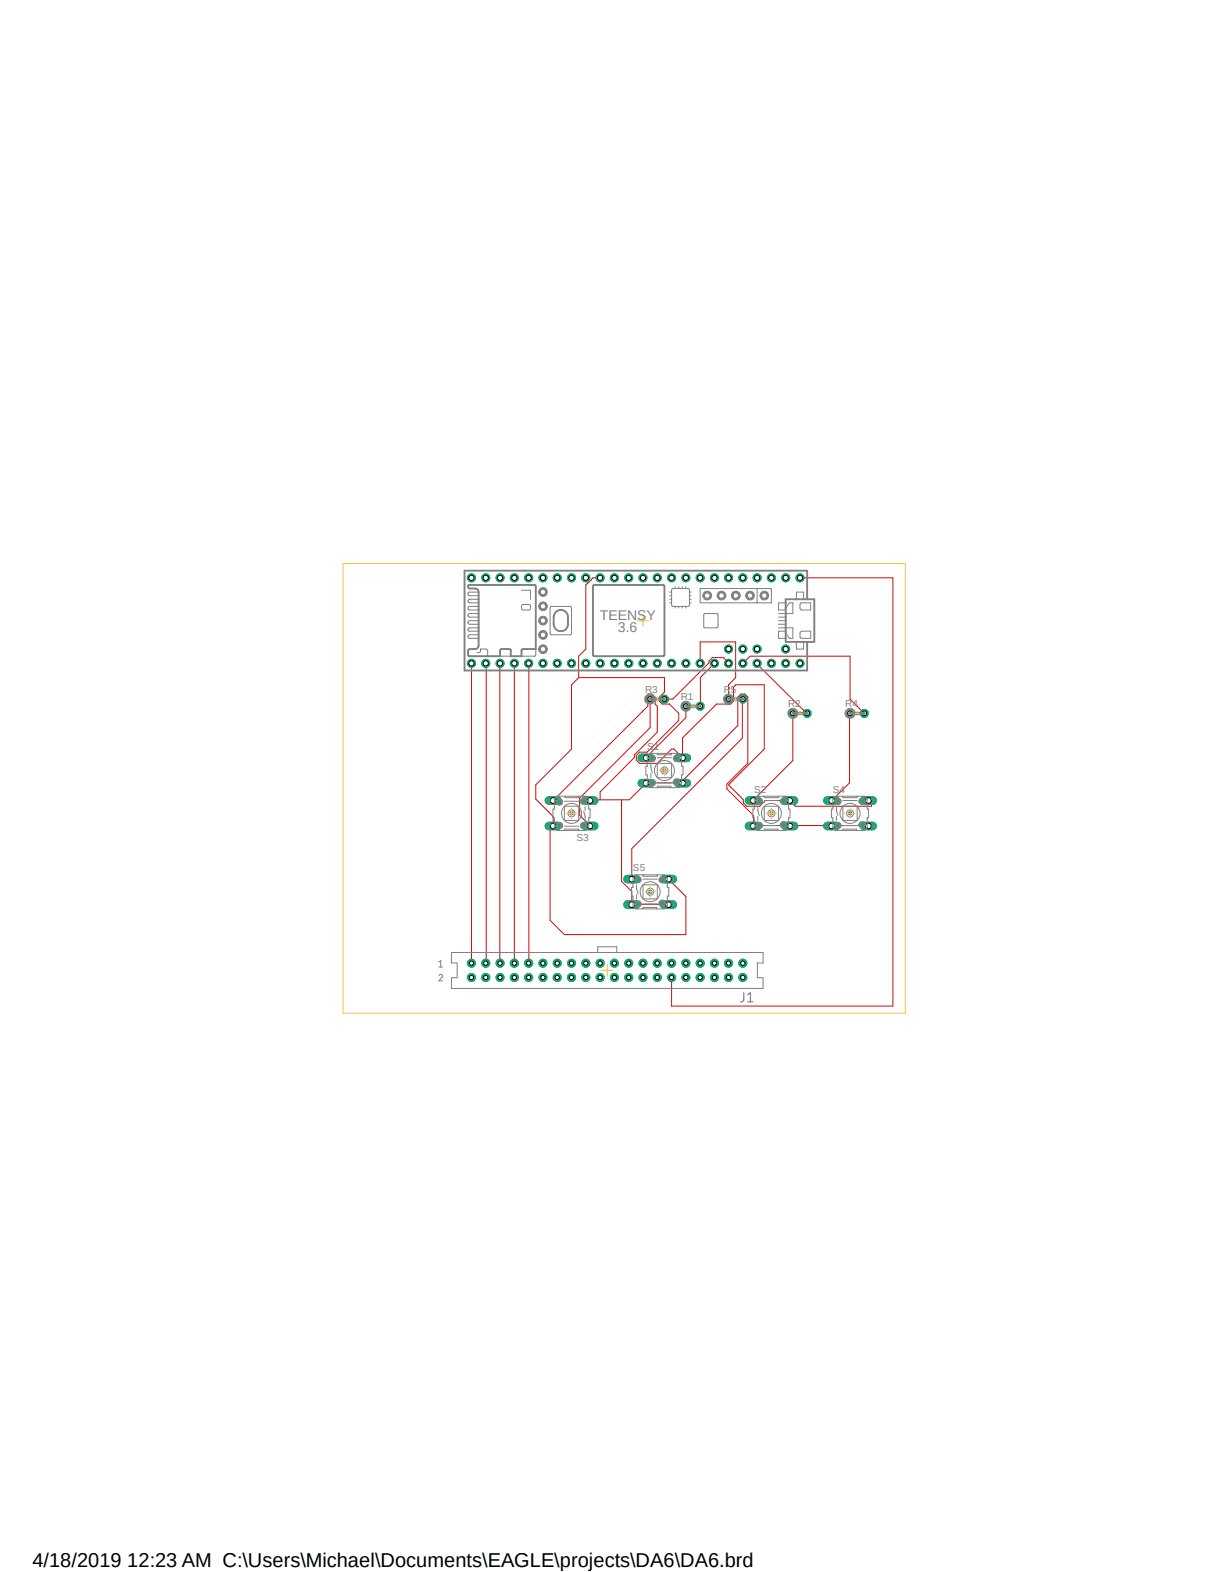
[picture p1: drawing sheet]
<svg xmlns="http://www.w3.org/2000/svg" width="216mm" height="279mm" viewBox="0 0 216 279" stroke-linecap="round" stroke-linejoin="round" font-family="sans-serif">
<defs><g id="words">
<text font-size="3.6" x="5.8" y="278.6">4/18/2019 12:23 AM C:\Users\Michael\Documents\EAGLE\projects\DA6\DA6.brd</text>
<g font-size="2.5" fill="#808080">
<text x="106.6" y="110.1">TEENSY</text>
<text x="109.8" y="112.3">3.6</text>
</g>
<g font-size="1.8" fill="#808080">
<text x="114.6" y="123.1">R3</text>
<text x="121" y="124.4">R1</text>
<text x="128.6" y="123.1">R5</text>
<text x="140" y="125.6">R2</text>
<text x="150.2" y="125.6">R4</text>
<text x="113.8" y="135.3">1</text>
<text x="115" y="133.3">S1</text>
<text x="121.6" y="135.4">2</text>
<text x="97" y="143">4</text>
<text x="105.2" y="143">3</text>
<text x="113.5" y="139.7">3</text>
<text x="121.6" y="139.7">4</text>
<text x="132.8" y="142.9">1</text>
<text x="134" y="140.9">S2</text>
<text x="140.6" y="143">2</text>
<text x="146.7" y="142.9">1</text>
<text x="148" y="140.9">S4</text>
<text x="154.6" y="143">2</text>
<text x="97" y="147.4">2</text>
<text x="102.4" y="149.5">S3</text>
<text x="104.9" y="147.5">1</text>
<text x="132.5" y="147.4">3</text>
<text x="140.6" y="147.4">4</text>
<text x="146.5" y="147.4">3</text>
<text x="154.6" y="147.4">4</text>
<text x="112.5" y="154.9">S5</text>
<text x="111" y="161.3">3</text>
<text x="111.2" y="156.9">1</text>
<text x="119.1" y="161.3">4</text>
<text x="119.1" y="157">2</text>
</g>
</g></defs>
<path d="M60.9 100.1l100 80M160.9 100.1l-100 80" fill="none" stroke="#fff" stroke-width=".18"/>
<circle cx="83.8" cy="171.2" r=".72" fill="#0dab76"/>
<circle cx="83.8" cy="171.2" r=".72" fill="none" stroke="#0dab76" stroke-width=".18"/>
<circle cx="83.8" cy="171.2" r=".38" fill="#fff"/>
<circle cx="83.8" cy="171.2" r=".38" fill="none" stroke="#000" stroke-width=".18"/>
<circle cx="83.8" cy="173.7" r=".72" fill="#0dab76"/>
<circle cx="83.8" cy="173.7" r=".72" fill="none" stroke="#0dab76" stroke-width=".18"/>
<circle cx="83.8" cy="173.7" r=".38" fill="#fff"/>
<circle cx="83.8" cy="173.7" r=".38" fill="none" stroke="#000" stroke-width=".18"/>
<circle cx="86.3" cy="171.2" r=".72" fill="#0dab76"/>
<circle cx="86.3" cy="171.2" r=".72" fill="none" stroke="#0dab76" stroke-width=".18"/>
<circle cx="86.3" cy="171.2" r=".38" fill="#fff"/>
<circle cx="86.3" cy="171.2" r=".38" fill="none" stroke="#000" stroke-width=".18"/>
<circle cx="86.3" cy="173.7" r=".72" fill="#0dab76"/>
<circle cx="86.3" cy="173.7" r=".72" fill="none" stroke="#0dab76" stroke-width=".18"/>
<circle cx="86.3" cy="173.7" r=".38" fill="#fff"/>
<circle cx="86.3" cy="173.7" r=".38" fill="none" stroke="#000" stroke-width=".18"/>
<circle cx="88.9" cy="171.2" r=".72" fill="#0dab76"/>
<circle cx="88.9" cy="171.2" r=".72" fill="none" stroke="#0dab76" stroke-width=".18"/>
<circle cx="88.9" cy="171.2" r=".38" fill="#fff"/>
<circle cx="88.9" cy="171.2" r=".38" fill="none" stroke="#000" stroke-width=".18"/>
<circle cx="88.9" cy="173.7" r=".72" fill="#0dab76"/>
<circle cx="88.9" cy="173.7" r=".72" fill="none" stroke="#0dab76" stroke-width=".18"/>
<circle cx="88.9" cy="173.7" r=".38" fill="#fff"/>
<circle cx="88.9" cy="173.7" r=".38" fill="none" stroke="#000" stroke-width=".18"/>
<circle cx="91.4" cy="171.2" r=".72" fill="#0dab76"/>
<circle cx="91.4" cy="171.2" r=".72" fill="none" stroke="#0dab76" stroke-width=".18"/>
<circle cx="91.4" cy="171.2" r=".38" fill="#fff"/>
<circle cx="91.4" cy="171.2" r=".38" fill="none" stroke="#000" stroke-width=".18"/>
<circle cx="91.4" cy="173.7" r=".72" fill="#0dab76"/>
<circle cx="91.4" cy="173.7" r=".72" fill="none" stroke="#0dab76" stroke-width=".18"/>
<circle cx="91.4" cy="173.7" r=".38" fill="#fff"/>
<circle cx="91.4" cy="173.7" r=".38" fill="none" stroke="#000" stroke-width=".18"/>
<circle cx="93.9" cy="171.2" r=".72" fill="#0dab76"/>
<circle cx="93.9" cy="171.2" r=".72" fill="none" stroke="#0dab76" stroke-width=".18"/>
<circle cx="93.9" cy="171.2" r=".38" fill="#fff"/>
<circle cx="93.9" cy="171.2" r=".38" fill="none" stroke="#000" stroke-width=".18"/>
<circle cx="93.9" cy="173.7" r=".72" fill="#0dab76"/>
<circle cx="93.9" cy="173.7" r=".72" fill="none" stroke="#0dab76" stroke-width=".18"/>
<circle cx="93.9" cy="173.7" r=".38" fill="#fff"/>
<circle cx="93.9" cy="173.7" r=".38" fill="none" stroke="#000" stroke-width=".18"/>
<circle cx="96.5" cy="171.2" r=".72" fill="#0dab76"/>
<circle cx="96.5" cy="171.2" r=".72" fill="none" stroke="#0dab76" stroke-width=".18"/>
<circle cx="96.5" cy="171.2" r=".38" fill="#fff"/>
<circle cx="96.5" cy="171.2" r=".38" fill="none" stroke="#000" stroke-width=".18"/>
<circle cx="96.5" cy="173.7" r=".72" fill="#0dab76"/>
<circle cx="96.5" cy="173.7" r=".72" fill="none" stroke="#0dab76" stroke-width=".18"/>
<circle cx="96.5" cy="173.7" r=".38" fill="#fff"/>
<circle cx="96.5" cy="173.7" r=".38" fill="none" stroke="#000" stroke-width=".18"/>
<circle cx="99" cy="171.2" r=".72" fill="#0dab76"/>
<circle cx="99" cy="171.2" r=".72" fill="none" stroke="#0dab76" stroke-width=".18"/>
<circle cx="99" cy="171.2" r=".38" fill="#fff"/>
<circle cx="99" cy="171.2" r=".38" fill="none" stroke="#000" stroke-width=".18"/>
<circle cx="99" cy="173.7" r=".72" fill="#0dab76"/>
<circle cx="99" cy="173.7" r=".72" fill="none" stroke="#0dab76" stroke-width=".18"/>
<circle cx="99" cy="173.7" r=".38" fill="#fff"/>
<circle cx="99" cy="173.7" r=".38" fill="none" stroke="#000" stroke-width=".18"/>
<circle cx="101.6" cy="171.2" r=".72" fill="#0dab76"/>
<circle cx="101.6" cy="171.2" r=".72" fill="none" stroke="#0dab76" stroke-width=".18"/>
<circle cx="101.6" cy="171.2" r=".38" fill="#fff"/>
<circle cx="101.6" cy="171.2" r=".38" fill="none" stroke="#000" stroke-width=".18"/>
<circle cx="101.6" cy="173.7" r=".72" fill="#0dab76"/>
<circle cx="101.6" cy="173.7" r=".72" fill="none" stroke="#0dab76" stroke-width=".18"/>
<circle cx="101.6" cy="173.7" r=".38" fill="#fff"/>
<circle cx="101.6" cy="173.7" r=".38" fill="none" stroke="#000" stroke-width=".18"/>
<circle cx="104.1" cy="171.2" r=".72" fill="#0dab76"/>
<circle cx="104.1" cy="171.2" r=".72" fill="none" stroke="#0dab76" stroke-width=".18"/>
<circle cx="104.1" cy="171.2" r=".38" fill="#fff"/>
<circle cx="104.1" cy="171.2" r=".38" fill="none" stroke="#000" stroke-width=".18"/>
<circle cx="104.1" cy="173.7" r=".72" fill="#0dab76"/>
<circle cx="104.1" cy="173.7" r=".72" fill="none" stroke="#0dab76" stroke-width=".18"/>
<circle cx="104.1" cy="173.7" r=".38" fill="#fff"/>
<circle cx="104.1" cy="173.7" r=".38" fill="none" stroke="#000" stroke-width=".18"/>
<circle cx="106.6" cy="171.2" r=".72" fill="#0dab76"/>
<circle cx="106.6" cy="171.2" r=".72" fill="none" stroke="#0dab76" stroke-width=".18"/>
<circle cx="106.6" cy="171.2" r=".38" fill="#fff"/>
<circle cx="106.6" cy="171.2" r=".38" fill="none" stroke="#000" stroke-width=".18"/>
<circle cx="106.6" cy="173.7" r=".72" fill="#0dab76"/>
<circle cx="106.6" cy="173.7" r=".72" fill="none" stroke="#0dab76" stroke-width=".18"/>
<circle cx="106.6" cy="173.7" r=".38" fill="#fff"/>
<circle cx="106.6" cy="173.7" r=".38" fill="none" stroke="#000" stroke-width=".18"/>
<circle cx="109.2" cy="171.2" r=".72" fill="#0dab76"/>
<circle cx="109.2" cy="171.2" r=".72" fill="none" stroke="#0dab76" stroke-width=".18"/>
<circle cx="109.2" cy="171.2" r=".38" fill="#fff"/>
<circle cx="109.2" cy="171.2" r=".38" fill="none" stroke="#000" stroke-width=".18"/>
<circle cx="109.2" cy="173.7" r=".72" fill="#0dab76"/>
<circle cx="109.2" cy="173.7" r=".72" fill="none" stroke="#0dab76" stroke-width=".18"/>
<circle cx="109.2" cy="173.7" r=".38" fill="#fff"/>
<circle cx="109.2" cy="173.7" r=".38" fill="none" stroke="#000" stroke-width=".18"/>
<circle cx="111.7" cy="171.2" r=".72" fill="#0dab76"/>
<circle cx="111.7" cy="171.2" r=".72" fill="none" stroke="#0dab76" stroke-width=".18"/>
<circle cx="111.7" cy="171.2" r=".38" fill="#fff"/>
<circle cx="111.7" cy="171.2" r=".38" fill="none" stroke="#000" stroke-width=".18"/>
<circle cx="111.7" cy="173.7" r=".72" fill="#0dab76"/>
<circle cx="111.7" cy="173.7" r=".72" fill="none" stroke="#0dab76" stroke-width=".18"/>
<circle cx="111.7" cy="173.7" r=".38" fill="#fff"/>
<circle cx="111.7" cy="173.7" r=".38" fill="none" stroke="#000" stroke-width=".18"/>
<circle cx="114.3" cy="171.2" r=".72" fill="#0dab76"/>
<circle cx="114.3" cy="171.2" r=".72" fill="none" stroke="#0dab76" stroke-width=".18"/>
<circle cx="114.3" cy="171.2" r=".38" fill="#fff"/>
<circle cx="114.3" cy="171.2" r=".38" fill="none" stroke="#000" stroke-width=".18"/>
<circle cx="114.3" cy="173.7" r=".72" fill="#0dab76"/>
<circle cx="114.3" cy="173.7" r=".72" fill="none" stroke="#0dab76" stroke-width=".18"/>
<circle cx="114.3" cy="173.7" r=".38" fill="#fff"/>
<circle cx="114.3" cy="173.7" r=".38" fill="none" stroke="#000" stroke-width=".18"/>
<circle cx="116.8" cy="171.2" r=".72" fill="#0dab76"/>
<circle cx="116.8" cy="171.2" r=".72" fill="none" stroke="#0dab76" stroke-width=".18"/>
<circle cx="116.8" cy="171.2" r=".38" fill="#fff"/>
<circle cx="116.8" cy="171.2" r=".38" fill="none" stroke="#000" stroke-width=".18"/>
<circle cx="116.8" cy="173.7" r=".72" fill="#0dab76"/>
<circle cx="116.8" cy="173.7" r=".72" fill="none" stroke="#0dab76" stroke-width=".18"/>
<circle cx="116.8" cy="173.7" r=".38" fill="#fff"/>
<circle cx="116.8" cy="173.7" r=".38" fill="none" stroke="#000" stroke-width=".18"/>
<circle cx="119.3" cy="171.2" r=".72" fill="#0dab76"/>
<circle cx="119.3" cy="171.2" r=".72" fill="none" stroke="#0dab76" stroke-width=".18"/>
<circle cx="119.3" cy="171.2" r=".38" fill="#fff"/>
<circle cx="119.3" cy="171.2" r=".38" fill="none" stroke="#000" stroke-width=".18"/>
<circle cx="119.3" cy="173.7" r=".72" fill="#0dab76"/>
<circle cx="119.3" cy="173.7" r=".72" fill="none" stroke="#0dab76" stroke-width=".18"/>
<circle cx="119.3" cy="173.7" r=".38" fill="#fff"/>
<circle cx="119.3" cy="173.7" r=".38" fill="none" stroke="#000" stroke-width=".18"/>
<circle cx="121.9" cy="171.2" r=".72" fill="#0dab76"/>
<circle cx="121.9" cy="171.2" r=".72" fill="none" stroke="#0dab76" stroke-width=".18"/>
<circle cx="121.9" cy="171.2" r=".38" fill="#fff"/>
<circle cx="121.9" cy="171.2" r=".38" fill="none" stroke="#000" stroke-width=".18"/>
<circle cx="121.9" cy="173.7" r=".72" fill="#0dab76"/>
<circle cx="121.9" cy="173.7" r=".72" fill="none" stroke="#0dab76" stroke-width=".18"/>
<circle cx="121.9" cy="173.7" r=".38" fill="#fff"/>
<circle cx="121.9" cy="173.7" r=".38" fill="none" stroke="#000" stroke-width=".18"/>
<circle cx="124.4" cy="171.2" r=".72" fill="#0dab76"/>
<circle cx="124.4" cy="171.2" r=".72" fill="none" stroke="#0dab76" stroke-width=".18"/>
<circle cx="124.4" cy="171.2" r=".38" fill="#fff"/>
<circle cx="124.4" cy="171.2" r=".38" fill="none" stroke="#000" stroke-width=".18"/>
<circle cx="124.4" cy="173.7" r=".72" fill="#0dab76"/>
<circle cx="124.4" cy="173.7" r=".72" fill="none" stroke="#0dab76" stroke-width=".18"/>
<circle cx="124.4" cy="173.7" r=".38" fill="#fff"/>
<circle cx="124.4" cy="173.7" r=".38" fill="none" stroke="#000" stroke-width=".18"/>
<circle cx="127" cy="171.2" r=".72" fill="#0dab76"/>
<circle cx="127" cy="171.2" r=".72" fill="none" stroke="#0dab76" stroke-width=".18"/>
<circle cx="127" cy="171.2" r=".38" fill="#fff"/>
<circle cx="127" cy="171.2" r=".38" fill="none" stroke="#000" stroke-width=".18"/>
<circle cx="127" cy="173.7" r=".72" fill="#0dab76"/>
<circle cx="127" cy="173.7" r=".72" fill="none" stroke="#0dab76" stroke-width=".18"/>
<circle cx="127" cy="173.7" r=".38" fill="#fff"/>
<circle cx="127" cy="173.7" r=".38" fill="none" stroke="#000" stroke-width=".18"/>
<circle cx="129.5" cy="171.2" r=".72" fill="#0dab76"/>
<circle cx="129.5" cy="171.2" r=".72" fill="none" stroke="#0dab76" stroke-width=".18"/>
<circle cx="129.5" cy="171.2" r=".38" fill="#fff"/>
<circle cx="129.5" cy="171.2" r=".38" fill="none" stroke="#000" stroke-width=".18"/>
<circle cx="129.5" cy="173.7" r=".72" fill="#0dab76"/>
<circle cx="129.5" cy="173.7" r=".72" fill="none" stroke="#0dab76" stroke-width=".18"/>
<circle cx="129.5" cy="173.7" r=".38" fill="#fff"/>
<circle cx="129.5" cy="173.7" r=".38" fill="none" stroke="#000" stroke-width=".18"/>
<circle cx="132" cy="171.2" r=".72" fill="#0dab76"/>
<circle cx="132" cy="171.2" r=".72" fill="none" stroke="#0dab76" stroke-width=".18"/>
<circle cx="132" cy="171.2" r=".38" fill="#fff"/>
<circle cx="132" cy="171.2" r=".38" fill="none" stroke="#000" stroke-width=".18"/>
<circle cx="132" cy="173.7" r=".72" fill="#0dab76"/>
<circle cx="132" cy="173.7" r=".72" fill="none" stroke="#0dab76" stroke-width=".18"/>
<circle cx="132" cy="173.7" r=".38" fill="#fff"/>
<circle cx="132" cy="173.7" r=".38" fill="none" stroke="#000" stroke-width=".18"/>
<path d="M121.6 124.8h.6l.4 .4v.6l-.4 .4h-.6l-.4-.4v-.6z" fill-rule="evenodd" fill="#0dab76"/>
<path d="M121.6 124.8h.6l.4 .4v.6l-.4 .4h-.6l-.4-.4v-.6z" fill="none" stroke="#0dab76" stroke-width=".18"/>
<circle cx="121.9" cy="125.5" r=".43" fill="#fff"/>
<circle cx="121.9" cy="125.5" r=".43" fill="none" stroke="#000" stroke-width=".18"/>
<path d="M124.1 124.8h.6l.4 .4v.6l-.4 .4h-.6l-.4-.4v-.6z" fill-rule="evenodd" fill="#0dab76"/>
<path d="M124.1 124.8h.6l.4 .4v.6l-.4 .4h-.6l-.4-.4v-.6z" fill="none" stroke="#0dab76" stroke-width=".18"/>
<circle cx="124.4" cy="125.5" r=".43" fill="#fff"/>
<circle cx="124.4" cy="125.5" r=".43" fill="none" stroke="#000" stroke-width=".18"/>
<path d="M140.6 126.1h.6l.4 .4v.6l-.4 .4h-.6l-.4-.4v-.6z" fill-rule="evenodd" fill="#0dab76"/>
<path d="M140.6 126.1h.6l.4 .4v.6l-.4 .4h-.6l-.4-.4v-.6z" fill="none" stroke="#0dab76" stroke-width=".18"/>
<circle cx="140.9" cy="126.8" r=".43" fill="#fff"/>
<circle cx="140.9" cy="126.8" r=".43" fill="none" stroke="#000" stroke-width=".18"/>
<path d="M143.1 126.1h.6l.4 .4v.6l-.4 .4h-.6l-.4-.4v-.6z" fill-rule="evenodd" fill="#0dab76"/>
<path d="M143.1 126.1h.6l.4 .4v.6l-.4 .4h-.6l-.4-.4v-.6z" fill="none" stroke="#0dab76" stroke-width=".18"/>
<circle cx="143.4" cy="126.8" r=".43" fill="#fff"/>
<circle cx="143.4" cy="126.8" r=".43" fill="none" stroke="#000" stroke-width=".18"/>
<path d="M115.2 123.6h.6l.4 .4v.5l-.4 .4h-.6l-.3-.4v-.5z" fill-rule="evenodd" fill="#0dab76"/>
<path d="M115.2 123.6h.6l.4 .4v.5l-.4 .4h-.6l-.3-.4v-.5z" fill="none" stroke="#0dab76" stroke-width=".18"/>
<circle cx="115.5" cy="124.2" r=".43" fill="#fff"/>
<circle cx="115.5" cy="124.2" r=".43" fill="none" stroke="#000" stroke-width=".18"/>
<path d="M117.8 123.6h.6l.3 .4v.5l-.3 .4h-.6l-.4-.4v-.5z" fill-rule="evenodd" fill="#0dab76"/>
<path d="M117.8 123.6h.6l.3 .4v.5l-.3 .4h-.6l-.4-.4v-.5z" fill="none" stroke="#0dab76" stroke-width=".18"/>
<circle cx="118.1" cy="124.2" r=".43" fill="#fff"/>
<circle cx="118.1" cy="124.2" r=".43" fill="none" stroke="#000" stroke-width=".18"/>
<path d="M150.7 126.1h.6l.4 .4v.6l-.4 .4h-.6l-.3-.4v-.6z" fill-rule="evenodd" fill="#0dab76"/>
<path d="M150.7 126.1h.6l.4 .4v.6l-.4 .4h-.6l-.3-.4v-.6z" fill="none" stroke="#0dab76" stroke-width=".18"/>
<circle cx="151" cy="126.8" r=".43" fill="#fff"/>
<circle cx="151" cy="126.8" r=".43" fill="none" stroke="#000" stroke-width=".18"/>
<path d="M153.3 126.1h.6l.4 .4v.6l-.4 .4h-.6l-.4-.4v-.6z" fill-rule="evenodd" fill="#0dab76"/>
<path d="M153.3 126.1h.6l.4 .4v.6l-.4 .4h-.6l-.4-.4v-.6z" fill="none" stroke="#0dab76" stroke-width=".18"/>
<circle cx="153.6" cy="126.8" r=".43" fill="#fff"/>
<circle cx="153.6" cy="126.8" r=".43" fill="none" stroke="#000" stroke-width=".18"/>
<path d="M129.2 123.6h.6l.3 .4v.5l-.3 .4h-.6l-.4-.4v-.5z" fill-rule="evenodd" fill="#0dab76"/>
<path d="M129.2 123.6h.6l.3 .4v.5l-.3 .4h-.6l-.4-.4v-.5z" fill="none" stroke="#0dab76" stroke-width=".18"/>
<circle cx="129.4" cy="124.2" r=".43" fill="#fff"/>
<circle cx="129.4" cy="124.2" r=".43" fill="none" stroke="#000" stroke-width=".18"/>
<path d="M131.7 123.6h.6l.4 .4v.5l-.4 .4h-.6l-.4-.4v-.5z" fill-rule="evenodd" fill="#0dab76"/>
<path d="M131.7 123.6h.6l.4 .4v.5l-.4 .4h-.6l-.4-.4v-.5z" fill="none" stroke="#0dab76" stroke-width=".18"/>
<circle cx="132" cy="124.2" r=".43" fill="#fff"/>
<circle cx="132" cy="124.2" r=".43" fill="none" stroke="#000" stroke-width=".18"/>
<path d="M114 134.7h1.6" fill="none" stroke="#0dab76" stroke-width="1.5"/>
<circle cx="114.8" cy="134.7" r=".51" fill="#fff"/>
<circle cx="114.8" cy="134.7" r=".51" fill="none" stroke="#000" stroke-width=".18"/>
<path d="M114 139.2h1.6" fill="none" stroke="#0dab76" stroke-width="1.5"/>
<circle cx="114.8" cy="139.2" r=".51" fill="#fff"/>
<circle cx="114.8" cy="139.2" r=".51" fill="none" stroke="#000" stroke-width=".18"/>
<path d="M120.5 134.7h1.5" fill="none" stroke="#0dab76" stroke-width="1.5"/>
<circle cx="121.3" cy="134.7" r=".51" fill="#fff"/>
<circle cx="121.3" cy="134.7" r=".51" fill="none" stroke="#000" stroke-width=".18"/>
<path d="M120.5 139.2h1.5" fill="none" stroke="#0dab76" stroke-width="1.5"/>
<circle cx="121.3" cy="139.2" r=".51" fill="#fff"/>
<circle cx="121.3" cy="139.2" r=".51" fill="none" stroke="#000" stroke-width=".18"/>
<path d="M133.1 142.3h1.5" fill="none" stroke="#0dab76" stroke-width="1.5"/>
<circle cx="133.9" cy="142.3" r=".51" fill="#fff"/>
<circle cx="133.9" cy="142.3" r=".51" fill="none" stroke="#000" stroke-width=".18"/>
<path d="M133.1 146.8h1.5" fill="none" stroke="#0dab76" stroke-width="1.5"/>
<circle cx="133.9" cy="146.8" r=".51" fill="#fff"/>
<circle cx="133.9" cy="146.8" r=".51" fill="none" stroke="#000" stroke-width=".18"/>
<path d="M139.6 142.3h1.5" fill="none" stroke="#0dab76" stroke-width="1.5"/>
<circle cx="140.3" cy="142.3" r=".51" fill="#fff"/>
<circle cx="140.3" cy="142.3" r=".51" fill="none" stroke="#000" stroke-width=".18"/>
<path d="M139.6 146.8h1.5" fill="none" stroke="#0dab76" stroke-width="1.5"/>
<circle cx="140.3" cy="146.8" r=".51" fill="#fff"/>
<circle cx="140.3" cy="146.8" r=".51" fill="none" stroke="#000" stroke-width=".18"/>
<path d="M104.1 146.8h1.5" fill="none" stroke="#0dab76" stroke-width="1.5"/>
<circle cx="104.8" cy="146.8" r=".51" fill="#fff"/>
<circle cx="104.8" cy="146.8" r=".51" fill="none" stroke="#000" stroke-width=".18"/>
<path d="M104.1 142.3h1.5" fill="none" stroke="#0dab76" stroke-width="1.5"/>
<circle cx="104.8" cy="142.3" r=".51" fill="#fff"/>
<circle cx="104.8" cy="142.3" r=".51" fill="none" stroke="#000" stroke-width=".18"/>
<path d="M97.5 146.8h1.6" fill="none" stroke="#0dab76" stroke-width="1.5"/>
<circle cx="98.3" cy="146.8" r=".51" fill="#fff"/>
<circle cx="98.3" cy="146.8" r=".51" fill="none" stroke="#000" stroke-width=".18"/>
<path d="M97.5 142.3h1.6" fill="none" stroke="#0dab76" stroke-width="1.5"/>
<circle cx="98.3" cy="142.3" r=".51" fill="#fff"/>
<circle cx="98.3" cy="142.3" r=".51" fill="none" stroke="#000" stroke-width=".18"/>
<path d="M147 142.3h1.5" fill="none" stroke="#0dab76" stroke-width="1.5"/>
<circle cx="147.8" cy="142.3" r=".51" fill="#fff"/>
<circle cx="147.8" cy="142.3" r=".51" fill="none" stroke="#000" stroke-width=".18"/>
<path d="M147 146.8h1.5" fill="none" stroke="#0dab76" stroke-width="1.5"/>
<circle cx="147.8" cy="146.8" r=".51" fill="#fff"/>
<circle cx="147.8" cy="146.8" r=".51" fill="none" stroke="#000" stroke-width=".18"/>
<path d="M153.5 142.3h1.6" fill="none" stroke="#0dab76" stroke-width="1.5"/>
<circle cx="154.3" cy="142.3" r=".51" fill="#fff"/>
<circle cx="154.3" cy="142.3" r=".51" fill="none" stroke="#000" stroke-width=".18"/>
<path d="M153.5 146.8h1.6" fill="none" stroke="#0dab76" stroke-width="1.5"/>
<circle cx="154.3" cy="146.8" r=".51" fill="#fff"/>
<circle cx="154.3" cy="146.8" r=".51" fill="none" stroke="#000" stroke-width=".18"/>
<path d="M111.5 156.3h1.5" fill="none" stroke="#0dab76" stroke-width="1.5"/>
<circle cx="112.3" cy="156.3" r=".51" fill="#fff"/>
<circle cx="112.3" cy="156.3" r=".51" fill="none" stroke="#000" stroke-width=".18"/>
<path d="M111.5 160.8h1.5" fill="none" stroke="#0dab76" stroke-width="1.5"/>
<circle cx="112.3" cy="160.8" r=".51" fill="#fff"/>
<circle cx="112.3" cy="160.8" r=".51" fill="none" stroke="#000" stroke-width=".18"/>
<path d="M118 156.3h1.5" fill="none" stroke="#0dab76" stroke-width="1.5"/>
<circle cx="118.8" cy="156.3" r=".51" fill="#fff"/>
<circle cx="118.8" cy="156.3" r=".51" fill="none" stroke="#000" stroke-width=".18"/>
<path d="M118 160.8h1.5" fill="none" stroke="#0dab76" stroke-width="1.5"/>
<circle cx="118.8" cy="160.8" r=".51" fill="#fff"/>
<circle cx="118.8" cy="160.8" r=".51" fill="none" stroke="#000" stroke-width=".18"/>
<circle cx="137.1" cy="102.7" r=".72" fill="#0dab76"/>
<circle cx="137.1" cy="102.7" r=".72" fill="none" stroke="#0dab76" stroke-width=".18"/>
<circle cx="137.1" cy="102.7" r=".46" fill="#fff"/>
<circle cx="137.1" cy="102.7" r=".46" fill="none" stroke="#000" stroke-width=".18"/>
<circle cx="134.5" cy="102.7" r=".72" fill="#0dab76"/>
<circle cx="134.5" cy="102.7" r=".72" fill="none" stroke="#0dab76" stroke-width=".18"/>
<circle cx="134.5" cy="102.7" r=".46" fill="#fff"/>
<circle cx="134.5" cy="102.7" r=".46" fill="none" stroke="#000" stroke-width=".18"/>
<circle cx="132" cy="102.7" r=".72" fill="#0dab76"/>
<circle cx="132" cy="102.7" r=".72" fill="none" stroke="#0dab76" stroke-width=".18"/>
<circle cx="132" cy="102.7" r=".46" fill="#fff"/>
<circle cx="132" cy="102.7" r=".46" fill="none" stroke="#000" stroke-width=".18"/>
<circle cx="129.5" cy="102.7" r=".72" fill="#0dab76"/>
<circle cx="129.5" cy="102.7" r=".72" fill="none" stroke="#0dab76" stroke-width=".18"/>
<circle cx="129.5" cy="102.7" r=".46" fill="#fff"/>
<circle cx="129.5" cy="102.7" r=".46" fill="none" stroke="#000" stroke-width=".18"/>
<circle cx="127" cy="102.7" r=".72" fill="#0dab76"/>
<circle cx="127" cy="102.7" r=".72" fill="none" stroke="#0dab76" stroke-width=".18"/>
<circle cx="127" cy="102.7" r=".46" fill="#fff"/>
<circle cx="127" cy="102.7" r=".46" fill="none" stroke="#000" stroke-width=".18"/>
<circle cx="124.4" cy="102.7" r=".72" fill="#0dab76"/>
<circle cx="124.4" cy="102.7" r=".72" fill="none" stroke="#0dab76" stroke-width=".18"/>
<circle cx="124.4" cy="102.7" r=".46" fill="#fff"/>
<circle cx="124.4" cy="102.7" r=".46" fill="none" stroke="#000" stroke-width=".18"/>
<circle cx="121.9" cy="102.7" r=".72" fill="#0dab76"/>
<circle cx="121.9" cy="102.7" r=".72" fill="none" stroke="#0dab76" stroke-width=".18"/>
<circle cx="121.9" cy="102.7" r=".46" fill="#fff"/>
<circle cx="121.9" cy="102.7" r=".46" fill="none" stroke="#000" stroke-width=".18"/>
<circle cx="119.3" cy="102.7" r=".72" fill="#0dab76"/>
<circle cx="119.3" cy="102.7" r=".72" fill="none" stroke="#0dab76" stroke-width=".18"/>
<circle cx="119.3" cy="102.7" r=".46" fill="#fff"/>
<circle cx="119.3" cy="102.7" r=".46" fill="none" stroke="#000" stroke-width=".18"/>
<circle cx="116.8" cy="102.7" r=".72" fill="#0dab76"/>
<circle cx="116.8" cy="102.7" r=".72" fill="none" stroke="#0dab76" stroke-width=".18"/>
<circle cx="116.8" cy="102.7" r=".46" fill="#fff"/>
<circle cx="116.8" cy="102.7" r=".46" fill="none" stroke="#000" stroke-width=".18"/>
<circle cx="114.3" cy="102.7" r=".72" fill="#0dab76"/>
<circle cx="114.3" cy="102.7" r=".72" fill="none" stroke="#0dab76" stroke-width=".18"/>
<circle cx="114.3" cy="102.7" r=".46" fill="#fff"/>
<circle cx="114.3" cy="102.7" r=".46" fill="none" stroke="#000" stroke-width=".18"/>
<circle cx="111.7" cy="102.7" r=".72" fill="#0dab76"/>
<circle cx="111.7" cy="102.7" r=".72" fill="none" stroke="#0dab76" stroke-width=".18"/>
<circle cx="111.7" cy="102.7" r=".46" fill="#fff"/>
<circle cx="111.7" cy="102.7" r=".46" fill="none" stroke="#000" stroke-width=".18"/>
<circle cx="109.2" cy="102.7" r=".72" fill="#0dab76"/>
<circle cx="109.2" cy="102.7" r=".72" fill="none" stroke="#0dab76" stroke-width=".18"/>
<circle cx="109.2" cy="102.7" r=".46" fill="#fff"/>
<circle cx="109.2" cy="102.7" r=".46" fill="none" stroke="#000" stroke-width=".18"/>
<circle cx="109.2" cy="117.9" r=".72" fill="#0dab76"/>
<circle cx="109.2" cy="117.9" r=".72" fill="none" stroke="#0dab76" stroke-width=".18"/>
<circle cx="109.2" cy="117.9" r=".46" fill="#fff"/>
<circle cx="109.2" cy="117.9" r=".46" fill="none" stroke="#000" stroke-width=".18"/>
<circle cx="111.7" cy="117.9" r=".72" fill="#0dab76"/>
<circle cx="111.7" cy="117.9" r=".72" fill="none" stroke="#0dab76" stroke-width=".18"/>
<circle cx="111.7" cy="117.9" r=".46" fill="#fff"/>
<circle cx="111.7" cy="117.9" r=".46" fill="none" stroke="#000" stroke-width=".18"/>
<circle cx="114.3" cy="117.9" r=".72" fill="#0dab76"/>
<circle cx="114.3" cy="117.9" r=".72" fill="none" stroke="#0dab76" stroke-width=".18"/>
<circle cx="114.3" cy="117.9" r=".46" fill="#fff"/>
<circle cx="114.3" cy="117.9" r=".46" fill="none" stroke="#000" stroke-width=".18"/>
<circle cx="116.8" cy="117.9" r=".72" fill="#0dab76"/>
<circle cx="116.8" cy="117.9" r=".72" fill="none" stroke="#0dab76" stroke-width=".18"/>
<circle cx="116.8" cy="117.9" r=".46" fill="#fff"/>
<circle cx="116.8" cy="117.9" r=".46" fill="none" stroke="#000" stroke-width=".18"/>
<circle cx="119.3" cy="117.9" r=".72" fill="#0dab76"/>
<circle cx="119.3" cy="117.9" r=".72" fill="none" stroke="#0dab76" stroke-width=".18"/>
<circle cx="119.3" cy="117.9" r=".46" fill="#fff"/>
<circle cx="119.3" cy="117.9" r=".46" fill="none" stroke="#000" stroke-width=".18"/>
<circle cx="121.9" cy="117.9" r=".72" fill="#0dab76"/>
<circle cx="121.9" cy="117.9" r=".72" fill="none" stroke="#0dab76" stroke-width=".18"/>
<circle cx="121.9" cy="117.9" r=".46" fill="#fff"/>
<circle cx="121.9" cy="117.9" r=".46" fill="none" stroke="#000" stroke-width=".18"/>
<circle cx="124.4" cy="117.9" r=".72" fill="#0dab76"/>
<circle cx="124.4" cy="117.9" r=".72" fill="none" stroke="#0dab76" stroke-width=".18"/>
<circle cx="124.4" cy="117.9" r=".46" fill="#fff"/>
<circle cx="124.4" cy="117.9" r=".46" fill="none" stroke="#000" stroke-width=".18"/>
<circle cx="127" cy="117.9" r=".72" fill="#0dab76"/>
<circle cx="127" cy="117.9" r=".72" fill="none" stroke="#0dab76" stroke-width=".18"/>
<circle cx="127" cy="117.9" r=".46" fill="#fff"/>
<circle cx="127" cy="117.9" r=".46" fill="none" stroke="#000" stroke-width=".18"/>
<circle cx="129.5" cy="117.9" r=".72" fill="#0dab76"/>
<circle cx="129.5" cy="117.9" r=".72" fill="none" stroke="#0dab76" stroke-width=".18"/>
<circle cx="129.5" cy="117.9" r=".46" fill="#fff"/>
<circle cx="129.5" cy="117.9" r=".46" fill="none" stroke="#000" stroke-width=".18"/>
<circle cx="132" cy="117.9" r=".72" fill="#0dab76"/>
<circle cx="132" cy="117.9" r=".72" fill="none" stroke="#0dab76" stroke-width=".18"/>
<circle cx="132" cy="117.9" r=".46" fill="#fff"/>
<circle cx="132" cy="117.9" r=".46" fill="none" stroke="#000" stroke-width=".18"/>
<circle cx="134.5" cy="117.9" r=".72" fill="#0dab76"/>
<circle cx="134.5" cy="117.9" r=".72" fill="none" stroke="#0dab76" stroke-width=".18"/>
<circle cx="134.5" cy="117.9" r=".46" fill="#fff"/>
<circle cx="134.5" cy="117.9" r=".46" fill="none" stroke="#000" stroke-width=".18"/>
<circle cx="139.6" cy="102.7" r=".72" fill="#0dab76"/>
<circle cx="139.6" cy="102.7" r=".72" fill="none" stroke="#0dab76" stroke-width=".18"/>
<circle cx="139.6" cy="102.7" r=".46" fill="#fff"/>
<circle cx="139.6" cy="102.7" r=".46" fill="none" stroke="#000" stroke-width=".18"/>
<circle cx="137.1" cy="117.9" r=".72" fill="#0dab76"/>
<circle cx="137.1" cy="117.9" r=".72" fill="none" stroke="#0dab76" stroke-width=".18"/>
<circle cx="137.1" cy="117.9" r=".46" fill="#fff"/>
<circle cx="137.1" cy="117.9" r=".46" fill="none" stroke="#000" stroke-width=".18"/>
<circle cx="139.6" cy="117.9" r=".72" fill="#0dab76"/>
<circle cx="139.6" cy="117.9" r=".72" fill="none" stroke="#0dab76" stroke-width=".18"/>
<circle cx="139.6" cy="117.9" r=".46" fill="#fff"/>
<circle cx="139.6" cy="117.9" r=".46" fill="none" stroke="#000" stroke-width=".18"/>
<circle cx="142.2" cy="102.7" r=".72" fill="#0dab76"/>
<circle cx="142.2" cy="102.7" r=".72" fill="none" stroke="#0dab76" stroke-width=".18"/>
<circle cx="142.2" cy="102.7" r=".46" fill="#fff"/>
<circle cx="142.2" cy="102.7" r=".46" fill="none" stroke="#000" stroke-width=".18"/>
<circle cx="142.2" cy="117.9" r=".72" fill="#0dab76"/>
<circle cx="142.2" cy="117.9" r=".72" fill="none" stroke="#0dab76" stroke-width=".18"/>
<circle cx="142.2" cy="117.9" r=".46" fill="#fff"/>
<circle cx="142.2" cy="117.9" r=".46" fill="none" stroke="#000" stroke-width=".18"/>
<circle cx="106.6" cy="102.7" r=".72" fill="#0dab76"/>
<circle cx="106.6" cy="102.7" r=".72" fill="none" stroke="#0dab76" stroke-width=".18"/>
<circle cx="106.6" cy="102.7" r=".46" fill="#fff"/>
<circle cx="106.6" cy="102.7" r=".46" fill="none" stroke="#000" stroke-width=".18"/>
<circle cx="106.6" cy="117.9" r=".72" fill="#0dab76"/>
<circle cx="106.6" cy="117.9" r=".72" fill="none" stroke="#0dab76" stroke-width=".18"/>
<circle cx="106.6" cy="117.9" r=".46" fill="#fff"/>
<circle cx="106.6" cy="117.9" r=".46" fill="none" stroke="#000" stroke-width=".18"/>
<circle cx="104.1" cy="102.7" r=".72" fill="#0dab76"/>
<circle cx="104.1" cy="102.7" r=".72" fill="none" stroke="#0dab76" stroke-width=".18"/>
<circle cx="104.1" cy="102.7" r=".46" fill="#fff"/>
<circle cx="104.1" cy="102.7" r=".46" fill="none" stroke="#000" stroke-width=".18"/>
<circle cx="101.6" cy="102.7" r=".72" fill="#0dab76"/>
<circle cx="101.6" cy="102.7" r=".72" fill="none" stroke="#0dab76" stroke-width=".18"/>
<circle cx="101.6" cy="102.7" r=".46" fill="#fff"/>
<circle cx="101.6" cy="102.7" r=".46" fill="none" stroke="#000" stroke-width=".18"/>
<circle cx="99" cy="102.7" r=".72" fill="#0dab76"/>
<circle cx="99" cy="102.7" r=".72" fill="none" stroke="#0dab76" stroke-width=".18"/>
<circle cx="99" cy="102.7" r=".46" fill="#fff"/>
<circle cx="99" cy="102.7" r=".46" fill="none" stroke="#000" stroke-width=".18"/>
<circle cx="96.5" cy="102.7" r=".72" fill="#0dab76"/>
<circle cx="96.5" cy="102.7" r=".72" fill="none" stroke="#0dab76" stroke-width=".18"/>
<circle cx="96.5" cy="102.7" r=".46" fill="#fff"/>
<circle cx="96.5" cy="102.7" r=".46" fill="none" stroke="#000" stroke-width=".18"/>
<circle cx="93.9" cy="102.7" r=".72" fill="#0dab76"/>
<circle cx="93.9" cy="102.7" r=".72" fill="none" stroke="#0dab76" stroke-width=".18"/>
<circle cx="93.9" cy="102.7" r=".46" fill="#fff"/>
<circle cx="93.9" cy="102.7" r=".46" fill="none" stroke="#000" stroke-width=".18"/>
<circle cx="91.4" cy="102.7" r=".72" fill="#0dab76"/>
<circle cx="91.4" cy="102.7" r=".72" fill="none" stroke="#0dab76" stroke-width=".18"/>
<circle cx="91.4" cy="102.7" r=".46" fill="#fff"/>
<circle cx="91.4" cy="102.7" r=".46" fill="none" stroke="#000" stroke-width=".18"/>
<circle cx="88.9" cy="102.7" r=".72" fill="#0dab76"/>
<circle cx="88.9" cy="102.7" r=".72" fill="none" stroke="#0dab76" stroke-width=".18"/>
<circle cx="88.9" cy="102.7" r=".46" fill="#fff"/>
<circle cx="88.9" cy="102.7" r=".46" fill="none" stroke="#000" stroke-width=".18"/>
<circle cx="86.3" cy="102.7" r=".72" fill="#0dab76"/>
<circle cx="86.3" cy="102.7" r=".72" fill="none" stroke="#0dab76" stroke-width=".18"/>
<circle cx="86.3" cy="102.7" r=".46" fill="#fff"/>
<circle cx="86.3" cy="102.7" r=".46" fill="none" stroke="#000" stroke-width=".18"/>
<circle cx="83.8" cy="102.7" r=".72" fill="#0dab76"/>
<circle cx="83.8" cy="102.7" r=".72" fill="none" stroke="#0dab76" stroke-width=".18"/>
<circle cx="83.8" cy="102.7" r=".46" fill="#fff"/>
<circle cx="83.8" cy="102.7" r=".46" fill="none" stroke="#000" stroke-width=".18"/>
<circle cx="83.8" cy="117.9" r=".72" fill="#0dab76"/>
<circle cx="83.8" cy="117.9" r=".72" fill="none" stroke="#0dab76" stroke-width=".18"/>
<circle cx="83.8" cy="117.9" r=".46" fill="#fff"/>
<circle cx="83.8" cy="117.9" r=".46" fill="none" stroke="#000" stroke-width=".18"/>
<circle cx="86.3" cy="117.9" r=".72" fill="#0dab76"/>
<circle cx="86.3" cy="117.9" r=".72" fill="none" stroke="#0dab76" stroke-width=".18"/>
<circle cx="86.3" cy="117.9" r=".46" fill="#fff"/>
<circle cx="86.3" cy="117.9" r=".46" fill="none" stroke="#000" stroke-width=".18"/>
<circle cx="88.9" cy="117.9" r=".72" fill="#0dab76"/>
<circle cx="88.9" cy="117.9" r=".72" fill="none" stroke="#0dab76" stroke-width=".18"/>
<circle cx="88.9" cy="117.9" r=".46" fill="#fff"/>
<circle cx="88.9" cy="117.9" r=".46" fill="none" stroke="#000" stroke-width=".18"/>
<circle cx="91.4" cy="117.9" r=".72" fill="#0dab76"/>
<circle cx="91.4" cy="117.9" r=".72" fill="none" stroke="#0dab76" stroke-width=".18"/>
<circle cx="91.4" cy="117.9" r=".46" fill="#fff"/>
<circle cx="91.4" cy="117.9" r=".46" fill="none" stroke="#000" stroke-width=".18"/>
<circle cx="93.9" cy="117.9" r=".72" fill="#0dab76"/>
<circle cx="93.9" cy="117.9" r=".72" fill="none" stroke="#0dab76" stroke-width=".18"/>
<circle cx="93.9" cy="117.9" r=".46" fill="#fff"/>
<circle cx="93.9" cy="117.9" r=".46" fill="none" stroke="#000" stroke-width=".18"/>
<circle cx="96.5" cy="117.9" r=".72" fill="#0dab76"/>
<circle cx="96.5" cy="117.9" r=".72" fill="none" stroke="#0dab76" stroke-width=".18"/>
<circle cx="96.5" cy="117.9" r=".46" fill="#fff"/>
<circle cx="96.5" cy="117.9" r=".46" fill="none" stroke="#000" stroke-width=".18"/>
<circle cx="99" cy="117.9" r=".72" fill="#0dab76"/>
<circle cx="99" cy="117.9" r=".72" fill="none" stroke="#0dab76" stroke-width=".18"/>
<circle cx="99" cy="117.9" r=".46" fill="#fff"/>
<circle cx="99" cy="117.9" r=".46" fill="none" stroke="#000" stroke-width=".18"/>
<circle cx="101.6" cy="117.9" r=".72" fill="#0dab76"/>
<circle cx="101.6" cy="117.9" r=".72" fill="none" stroke="#0dab76" stroke-width=".18"/>
<circle cx="101.6" cy="117.9" r=".46" fill="#fff"/>
<circle cx="101.6" cy="117.9" r=".46" fill="none" stroke="#000" stroke-width=".18"/>
<circle cx="104.1" cy="117.9" r=".72" fill="#0dab76"/>
<circle cx="104.1" cy="117.9" r=".72" fill="none" stroke="#0dab76" stroke-width=".18"/>
<circle cx="104.1" cy="117.9" r=".46" fill="#fff"/>
<circle cx="104.1" cy="117.9" r=".46" fill="none" stroke="#000" stroke-width=".18"/>
<circle cx="139.6" cy="115.4" r=".72" fill="#0dab76"/>
<circle cx="139.6" cy="115.4" r=".72" fill="none" stroke="#0dab76" stroke-width=".18"/>
<circle cx="139.6" cy="115.4" r=".46" fill="#fff"/>
<circle cx="139.6" cy="115.4" r=".46" fill="none" stroke="#000" stroke-width=".18"/>
<circle cx="134.5" cy="115.4" r=".72" fill="#0dab76"/>
<circle cx="134.5" cy="115.4" r=".72" fill="none" stroke="#0dab76" stroke-width=".18"/>
<circle cx="134.5" cy="115.4" r=".46" fill="#fff"/>
<circle cx="134.5" cy="115.4" r=".46" fill="none" stroke="#000" stroke-width=".18"/>
<circle cx="132" cy="115.4" r=".72" fill="#0dab76"/>
<circle cx="132" cy="115.4" r=".72" fill="none" stroke="#0dab76" stroke-width=".18"/>
<circle cx="132" cy="115.4" r=".46" fill="#fff"/>
<circle cx="132" cy="115.4" r=".46" fill="none" stroke="#000" stroke-width=".18"/>
<circle cx="129.5" cy="115.4" r=".72" fill="#0dab76"/>
<circle cx="129.5" cy="115.4" r=".72" fill="none" stroke="#0dab76" stroke-width=".18"/>
<circle cx="129.5" cy="115.4" r=".46" fill="#fff"/>
<circle cx="129.5" cy="115.4" r=".46" fill="none" stroke="#000" stroke-width=".18"/>
<g fill="none" stroke="#c90d0c" stroke-width=".18">
<path d="M83.8 117.9v53.3M86.3 117.9v53.3M88.9 117.9v53.3M91.4 117.9v53.3M93.9 117.9v53.3M106.6 102.7h-1.2l-1.3 1.3v11.4l-1.3 1.2v3.8M124.4 117.9v-3.8h6.3v6.3l-1.2 1.3v2.5M127 117.9l-2.5 2.5-.1 5.1M129.5 117.9l-.9-1h-2l-.6 .6v.3l-6.5 6.4h-1.4M132 117.9l1.3-1.3h17.7v7.6l2.6 2.6M134.5 117.9v.1l8.9 8.8M142.2 102.7h16.5v76.1h-39.4v-5.1"/>
<path d="M102.8 120.4h15.3v2.6l-.9 .9v.7l.5 .5h1.3l1.6 1.7v1.3l-5.6 5.6h-1.4l-.5 .6v.8l.5 .6h3.2l2.5-2.6h.5l1.5 1.6v-3.6l6-6h2.5l.5-.5v-2.5l.4-.4h5.1v11.4l-6.3 6.4 2.6 2.6v.6l.6 .6h2.3l1-1h4.3l1 1h13.6v-.4l-.6-.6M102.8 120.4l-1.2 1.3v11.4l-6.4 6.4v2.5l3.1 3.1v1.7l-.6 .6v16.2l2.6 2.5h21.6v-6.8l-3.1-3M115.5 124.2v5.1l-12.5 12.6v3l1.8 1.9M121.9 125.5v2.1l-7.1 7.1M132 124.2l-.1 7-19.6 19.6v5.5M140.9 126.8v8.4l-7 7.1M151 126.8v12.3l-3.2 3.2M104.8 142.3v-.1h7l3.1-3.1 6.4 .1v-.4l9.8-9.9v-5l.6-.5h.7l.5 .5v11.7l-3.7 3.8v.8l4.7 4.7v1.8M106.6 142.2v-1.4l6.1-6.2v-.4l4.1-4.1v-4.6l-.4-.4v-1.2l-.5-.5h-.8l-.5 .5v.7l.5 .5v.4l-16.8 16.8M110.4 142.2v14.4l1.9 1.9v2.3M133.9 146.7l20.4 .1M133.9 146.7v.1"/>
<path d="M112.3 160.7l6.5 .1"/>
</g>
<circle cx="83.8" cy="171.2" r=".72" fill="#0dab76"/>
<circle cx="83.8" cy="171.2" r=".72" fill="none" stroke="#0dab76" stroke-width=".18"/>
<circle cx="83.8" cy="171.2" r=".38" fill="#fff"/>
<circle cx="83.8" cy="171.2" r=".38" fill="none" stroke="#000" stroke-width=".18"/>
<circle cx="83.8" cy="173.7" r=".72" fill="#0dab76"/>
<circle cx="83.8" cy="173.7" r=".72" fill="none" stroke="#0dab76" stroke-width=".18"/>
<circle cx="83.8" cy="173.7" r=".38" fill="#fff"/>
<circle cx="83.8" cy="173.7" r=".38" fill="none" stroke="#000" stroke-width=".18"/>
<circle cx="86.3" cy="171.2" r=".72" fill="#0dab76"/>
<circle cx="86.3" cy="171.2" r=".72" fill="none" stroke="#0dab76" stroke-width=".18"/>
<circle cx="86.3" cy="171.2" r=".38" fill="#fff"/>
<circle cx="86.3" cy="171.2" r=".38" fill="none" stroke="#000" stroke-width=".18"/>
<circle cx="86.3" cy="173.7" r=".72" fill="#0dab76"/>
<circle cx="86.3" cy="173.7" r=".72" fill="none" stroke="#0dab76" stroke-width=".18"/>
<circle cx="86.3" cy="173.7" r=".38" fill="#fff"/>
<circle cx="86.3" cy="173.7" r=".38" fill="none" stroke="#000" stroke-width=".18"/>
<circle cx="88.9" cy="171.2" r=".72" fill="#0dab76"/>
<circle cx="88.9" cy="171.2" r=".72" fill="none" stroke="#0dab76" stroke-width=".18"/>
<circle cx="88.9" cy="171.2" r=".38" fill="#fff"/>
<circle cx="88.9" cy="171.2" r=".38" fill="none" stroke="#000" stroke-width=".18"/>
<circle cx="88.9" cy="173.7" r=".72" fill="#0dab76"/>
<circle cx="88.9" cy="173.7" r=".72" fill="none" stroke="#0dab76" stroke-width=".18"/>
<circle cx="88.9" cy="173.7" r=".38" fill="#fff"/>
<circle cx="88.9" cy="173.7" r=".38" fill="none" stroke="#000" stroke-width=".18"/>
<circle cx="91.4" cy="171.2" r=".72" fill="#0dab76"/>
<circle cx="91.4" cy="171.2" r=".72" fill="none" stroke="#0dab76" stroke-width=".18"/>
<circle cx="91.4" cy="171.2" r=".38" fill="#fff"/>
<circle cx="91.4" cy="171.2" r=".38" fill="none" stroke="#000" stroke-width=".18"/>
<circle cx="91.4" cy="173.7" r=".72" fill="#0dab76"/>
<circle cx="91.4" cy="173.7" r=".72" fill="none" stroke="#0dab76" stroke-width=".18"/>
<circle cx="91.4" cy="173.7" r=".38" fill="#fff"/>
<circle cx="91.4" cy="173.7" r=".38" fill="none" stroke="#000" stroke-width=".18"/>
<circle cx="93.9" cy="171.2" r=".72" fill="#0dab76"/>
<circle cx="93.9" cy="171.2" r=".72" fill="none" stroke="#0dab76" stroke-width=".18"/>
<circle cx="93.9" cy="171.2" r=".38" fill="#fff"/>
<circle cx="93.9" cy="171.2" r=".38" fill="none" stroke="#000" stroke-width=".18"/>
<circle cx="93.9" cy="173.7" r=".72" fill="#0dab76"/>
<circle cx="93.9" cy="173.7" r=".72" fill="none" stroke="#0dab76" stroke-width=".18"/>
<circle cx="93.9" cy="173.7" r=".38" fill="#fff"/>
<circle cx="93.9" cy="173.7" r=".38" fill="none" stroke="#000" stroke-width=".18"/>
<circle cx="96.5" cy="171.2" r=".72" fill="#0dab76"/>
<circle cx="96.5" cy="171.2" r=".72" fill="none" stroke="#0dab76" stroke-width=".18"/>
<circle cx="96.5" cy="171.2" r=".38" fill="#fff"/>
<circle cx="96.5" cy="171.2" r=".38" fill="none" stroke="#000" stroke-width=".18"/>
<circle cx="96.5" cy="173.7" r=".72" fill="#0dab76"/>
<circle cx="96.5" cy="173.7" r=".72" fill="none" stroke="#0dab76" stroke-width=".18"/>
<circle cx="96.5" cy="173.7" r=".38" fill="#fff"/>
<circle cx="96.5" cy="173.7" r=".38" fill="none" stroke="#000" stroke-width=".18"/>
<circle cx="99" cy="171.2" r=".72" fill="#0dab76"/>
<circle cx="99" cy="171.2" r=".72" fill="none" stroke="#0dab76" stroke-width=".18"/>
<circle cx="99" cy="171.2" r=".38" fill="#fff"/>
<circle cx="99" cy="171.2" r=".38" fill="none" stroke="#000" stroke-width=".18"/>
<circle cx="99" cy="173.7" r=".72" fill="#0dab76"/>
<circle cx="99" cy="173.7" r=".72" fill="none" stroke="#0dab76" stroke-width=".18"/>
<circle cx="99" cy="173.7" r=".38" fill="#fff"/>
<circle cx="99" cy="173.7" r=".38" fill="none" stroke="#000" stroke-width=".18"/>
<circle cx="101.6" cy="171.2" r=".72" fill="#0dab76"/>
<circle cx="101.6" cy="171.2" r=".72" fill="none" stroke="#0dab76" stroke-width=".18"/>
<circle cx="101.6" cy="171.2" r=".38" fill="#fff"/>
<circle cx="101.6" cy="171.2" r=".38" fill="none" stroke="#000" stroke-width=".18"/>
<circle cx="101.6" cy="173.7" r=".72" fill="#0dab76"/>
<circle cx="101.6" cy="173.7" r=".72" fill="none" stroke="#0dab76" stroke-width=".18"/>
<circle cx="101.6" cy="173.7" r=".38" fill="#fff"/>
<circle cx="101.6" cy="173.7" r=".38" fill="none" stroke="#000" stroke-width=".18"/>
<circle cx="104.1" cy="171.2" r=".72" fill="#0dab76"/>
<circle cx="104.1" cy="171.2" r=".72" fill="none" stroke="#0dab76" stroke-width=".18"/>
<circle cx="104.1" cy="171.2" r=".38" fill="#fff"/>
<circle cx="104.1" cy="171.2" r=".38" fill="none" stroke="#000" stroke-width=".18"/>
<circle cx="104.1" cy="173.7" r=".72" fill="#0dab76"/>
<circle cx="104.1" cy="173.7" r=".72" fill="none" stroke="#0dab76" stroke-width=".18"/>
<circle cx="104.1" cy="173.7" r=".38" fill="#fff"/>
<circle cx="104.1" cy="173.7" r=".38" fill="none" stroke="#000" stroke-width=".18"/>
<circle cx="106.6" cy="171.2" r=".72" fill="#0dab76"/>
<circle cx="106.6" cy="171.2" r=".72" fill="none" stroke="#0dab76" stroke-width=".18"/>
<circle cx="106.6" cy="171.2" r=".38" fill="#fff"/>
<circle cx="106.6" cy="171.2" r=".38" fill="none" stroke="#000" stroke-width=".18"/>
<circle cx="106.6" cy="173.7" r=".72" fill="#0dab76"/>
<circle cx="106.6" cy="173.7" r=".72" fill="none" stroke="#0dab76" stroke-width=".18"/>
<circle cx="106.6" cy="173.7" r=".38" fill="#fff"/>
<circle cx="106.6" cy="173.7" r=".38" fill="none" stroke="#000" stroke-width=".18"/>
<circle cx="109.2" cy="171.2" r=".72" fill="#0dab76"/>
<circle cx="109.2" cy="171.2" r=".72" fill="none" stroke="#0dab76" stroke-width=".18"/>
<circle cx="109.2" cy="171.2" r=".38" fill="#fff"/>
<circle cx="109.2" cy="171.2" r=".38" fill="none" stroke="#000" stroke-width=".18"/>
<circle cx="109.2" cy="173.7" r=".72" fill="#0dab76"/>
<circle cx="109.2" cy="173.7" r=".72" fill="none" stroke="#0dab76" stroke-width=".18"/>
<circle cx="109.2" cy="173.7" r=".38" fill="#fff"/>
<circle cx="109.2" cy="173.7" r=".38" fill="none" stroke="#000" stroke-width=".18"/>
<circle cx="111.7" cy="171.2" r=".72" fill="#0dab76"/>
<circle cx="111.7" cy="171.2" r=".72" fill="none" stroke="#0dab76" stroke-width=".18"/>
<circle cx="111.7" cy="171.2" r=".38" fill="#fff"/>
<circle cx="111.7" cy="171.2" r=".38" fill="none" stroke="#000" stroke-width=".18"/>
<circle cx="111.7" cy="173.7" r=".72" fill="#0dab76"/>
<circle cx="111.7" cy="173.7" r=".72" fill="none" stroke="#0dab76" stroke-width=".18"/>
<circle cx="111.7" cy="173.7" r=".38" fill="#fff"/>
<circle cx="111.7" cy="173.7" r=".38" fill="none" stroke="#000" stroke-width=".18"/>
<circle cx="114.3" cy="171.2" r=".72" fill="#0dab76"/>
<circle cx="114.3" cy="171.2" r=".72" fill="none" stroke="#0dab76" stroke-width=".18"/>
<circle cx="114.3" cy="171.2" r=".38" fill="#fff"/>
<circle cx="114.3" cy="171.2" r=".38" fill="none" stroke="#000" stroke-width=".18"/>
<circle cx="114.3" cy="173.7" r=".72" fill="#0dab76"/>
<circle cx="114.3" cy="173.7" r=".72" fill="none" stroke="#0dab76" stroke-width=".18"/>
<circle cx="114.3" cy="173.7" r=".38" fill="#fff"/>
<circle cx="114.3" cy="173.7" r=".38" fill="none" stroke="#000" stroke-width=".18"/>
<circle cx="116.8" cy="171.2" r=".72" fill="#0dab76"/>
<circle cx="116.8" cy="171.2" r=".72" fill="none" stroke="#0dab76" stroke-width=".18"/>
<circle cx="116.8" cy="171.2" r=".38" fill="#fff"/>
<circle cx="116.8" cy="171.2" r=".38" fill="none" stroke="#000" stroke-width=".18"/>
<circle cx="116.8" cy="173.7" r=".72" fill="#0dab76"/>
<circle cx="116.8" cy="173.7" r=".72" fill="none" stroke="#0dab76" stroke-width=".18"/>
<circle cx="116.8" cy="173.7" r=".38" fill="#fff"/>
<circle cx="116.8" cy="173.7" r=".38" fill="none" stroke="#000" stroke-width=".18"/>
<circle cx="119.3" cy="171.2" r=".72" fill="#0dab76"/>
<circle cx="119.3" cy="171.2" r=".72" fill="none" stroke="#0dab76" stroke-width=".18"/>
<circle cx="119.3" cy="171.2" r=".38" fill="#fff"/>
<circle cx="119.3" cy="171.2" r=".38" fill="none" stroke="#000" stroke-width=".18"/>
<circle cx="119.3" cy="173.7" r=".72" fill="#0dab76"/>
<circle cx="119.3" cy="173.7" r=".72" fill="none" stroke="#0dab76" stroke-width=".18"/>
<circle cx="119.3" cy="173.7" r=".38" fill="#fff"/>
<circle cx="119.3" cy="173.7" r=".38" fill="none" stroke="#000" stroke-width=".18"/>
<circle cx="121.9" cy="171.2" r=".72" fill="#0dab76"/>
<circle cx="121.9" cy="171.2" r=".72" fill="none" stroke="#0dab76" stroke-width=".18"/>
<circle cx="121.9" cy="171.2" r=".38" fill="#fff"/>
<circle cx="121.9" cy="171.2" r=".38" fill="none" stroke="#000" stroke-width=".18"/>
<circle cx="121.9" cy="173.7" r=".72" fill="#0dab76"/>
<circle cx="121.9" cy="173.7" r=".72" fill="none" stroke="#0dab76" stroke-width=".18"/>
<circle cx="121.9" cy="173.7" r=".38" fill="#fff"/>
<circle cx="121.9" cy="173.7" r=".38" fill="none" stroke="#000" stroke-width=".18"/>
<circle cx="124.4" cy="171.2" r=".72" fill="#0dab76"/>
<circle cx="124.4" cy="171.2" r=".72" fill="none" stroke="#0dab76" stroke-width=".18"/>
<circle cx="124.4" cy="171.2" r=".38" fill="#fff"/>
<circle cx="124.4" cy="171.2" r=".38" fill="none" stroke="#000" stroke-width=".18"/>
<circle cx="124.4" cy="173.7" r=".72" fill="#0dab76"/>
<circle cx="124.4" cy="173.7" r=".72" fill="none" stroke="#0dab76" stroke-width=".18"/>
<circle cx="124.4" cy="173.7" r=".38" fill="#fff"/>
<circle cx="124.4" cy="173.7" r=".38" fill="none" stroke="#000" stroke-width=".18"/>
<circle cx="127" cy="171.2" r=".72" fill="#0dab76"/>
<circle cx="127" cy="171.2" r=".72" fill="none" stroke="#0dab76" stroke-width=".18"/>
<circle cx="127" cy="171.2" r=".38" fill="#fff"/>
<circle cx="127" cy="171.2" r=".38" fill="none" stroke="#000" stroke-width=".18"/>
<circle cx="127" cy="173.7" r=".72" fill="#0dab76"/>
<circle cx="127" cy="173.7" r=".72" fill="none" stroke="#0dab76" stroke-width=".18"/>
<circle cx="127" cy="173.7" r=".38" fill="#fff"/>
<circle cx="127" cy="173.7" r=".38" fill="none" stroke="#000" stroke-width=".18"/>
<circle cx="129.5" cy="171.2" r=".72" fill="#0dab76"/>
<circle cx="129.5" cy="171.2" r=".72" fill="none" stroke="#0dab76" stroke-width=".18"/>
<circle cx="129.5" cy="171.2" r=".38" fill="#fff"/>
<circle cx="129.5" cy="171.2" r=".38" fill="none" stroke="#000" stroke-width=".18"/>
<circle cx="129.5" cy="173.7" r=".72" fill="#0dab76"/>
<circle cx="129.5" cy="173.7" r=".72" fill="none" stroke="#0dab76" stroke-width=".18"/>
<circle cx="129.5" cy="173.7" r=".38" fill="#fff"/>
<circle cx="129.5" cy="173.7" r=".38" fill="none" stroke="#000" stroke-width=".18"/>
<circle cx="132" cy="171.2" r=".72" fill="#0dab76"/>
<circle cx="132" cy="171.2" r=".72" fill="none" stroke="#0dab76" stroke-width=".18"/>
<circle cx="132" cy="171.2" r=".38" fill="#fff"/>
<circle cx="132" cy="171.2" r=".38" fill="none" stroke="#000" stroke-width=".18"/>
<circle cx="132" cy="173.7" r=".72" fill="#0dab76"/>
<circle cx="132" cy="173.7" r=".72" fill="none" stroke="#0dab76" stroke-width=".18"/>
<circle cx="132" cy="173.7" r=".38" fill="#fff"/>
<circle cx="132" cy="173.7" r=".38" fill="none" stroke="#000" stroke-width=".18"/>
<path d="M121.6 124.8h.6l.4 .4v.6l-.4 .4h-.6l-.4-.4v-.6z" fill-rule="evenodd" fill="#0dab76"/>
<path d="M121.6 124.8h.6l.4 .4v.6l-.4 .4h-.6l-.4-.4v-.6z" fill="none" stroke="#0dab76" stroke-width=".18"/>
<circle cx="121.9" cy="125.5" r=".43" fill="#fff"/>
<circle cx="121.9" cy="125.5" r=".43" fill="none" stroke="#000" stroke-width=".18"/>
<path d="M124.1 124.8h.6l.4 .4v.6l-.4 .4h-.6l-.4-.4v-.6z" fill-rule="evenodd" fill="#0dab76"/>
<path d="M124.1 124.8h.6l.4 .4v.6l-.4 .4h-.6l-.4-.4v-.6z" fill="none" stroke="#0dab76" stroke-width=".18"/>
<circle cx="124.4" cy="125.5" r=".43" fill="#fff"/>
<circle cx="124.4" cy="125.5" r=".43" fill="none" stroke="#000" stroke-width=".18"/>
<path d="M140.6 126.1h.6l.4 .4v.6l-.4 .4h-.6l-.4-.4v-.6z" fill-rule="evenodd" fill="#0dab76"/>
<path d="M140.6 126.1h.6l.4 .4v.6l-.4 .4h-.6l-.4-.4v-.6z" fill="none" stroke="#0dab76" stroke-width=".18"/>
<circle cx="140.9" cy="126.8" r=".43" fill="#fff"/>
<circle cx="140.9" cy="126.8" r=".43" fill="none" stroke="#000" stroke-width=".18"/>
<path d="M143.1 126.1h.6l.4 .4v.6l-.4 .4h-.6l-.4-.4v-.6z" fill-rule="evenodd" fill="#0dab76"/>
<path d="M143.1 126.1h.6l.4 .4v.6l-.4 .4h-.6l-.4-.4v-.6z" fill="none" stroke="#0dab76" stroke-width=".18"/>
<circle cx="143.4" cy="126.8" r=".43" fill="#fff"/>
<circle cx="143.4" cy="126.8" r=".43" fill="none" stroke="#000" stroke-width=".18"/>
<path d="M115.2 123.6h.6l.4 .4v.5l-.4 .4h-.6l-.3-.4v-.5z" fill-rule="evenodd" fill="#0dab76"/>
<path d="M115.2 123.6h.6l.4 .4v.5l-.4 .4h-.6l-.3-.4v-.5z" fill="none" stroke="#0dab76" stroke-width=".18"/>
<circle cx="115.5" cy="124.2" r=".43" fill="#fff"/>
<circle cx="115.5" cy="124.2" r=".43" fill="none" stroke="#000" stroke-width=".18"/>
<path d="M117.8 123.6h.6l.3 .4v.5l-.3 .4h-.6l-.4-.4v-.5z" fill-rule="evenodd" fill="#0dab76"/>
<path d="M117.8 123.6h.6l.3 .4v.5l-.3 .4h-.6l-.4-.4v-.5z" fill="none" stroke="#0dab76" stroke-width=".18"/>
<circle cx="118.1" cy="124.2" r=".43" fill="#fff"/>
<circle cx="118.1" cy="124.2" r=".43" fill="none" stroke="#000" stroke-width=".18"/>
<path d="M150.7 126.1h.6l.4 .4v.6l-.4 .4h-.6l-.3-.4v-.6z" fill-rule="evenodd" fill="#0dab76"/>
<path d="M150.7 126.1h.6l.4 .4v.6l-.4 .4h-.6l-.3-.4v-.6z" fill="none" stroke="#0dab76" stroke-width=".18"/>
<circle cx="151" cy="126.8" r=".43" fill="#fff"/>
<circle cx="151" cy="126.8" r=".43" fill="none" stroke="#000" stroke-width=".18"/>
<path d="M153.3 126.1h.6l.4 .4v.6l-.4 .4h-.6l-.4-.4v-.6z" fill-rule="evenodd" fill="#0dab76"/>
<path d="M153.3 126.1h.6l.4 .4v.6l-.4 .4h-.6l-.4-.4v-.6z" fill="none" stroke="#0dab76" stroke-width=".18"/>
<circle cx="153.6" cy="126.8" r=".43" fill="#fff"/>
<circle cx="153.6" cy="126.8" r=".43" fill="none" stroke="#000" stroke-width=".18"/>
<path d="M129.2 123.6h.6l.3 .4v.5l-.3 .4h-.6l-.4-.4v-.5z" fill-rule="evenodd" fill="#0dab76"/>
<path d="M129.2 123.6h.6l.3 .4v.5l-.3 .4h-.6l-.4-.4v-.5z" fill="none" stroke="#0dab76" stroke-width=".18"/>
<circle cx="129.4" cy="124.2" r=".43" fill="#fff"/>
<circle cx="129.4" cy="124.2" r=".43" fill="none" stroke="#000" stroke-width=".18"/>
<path d="M131.7 123.6h.6l.4 .4v.5l-.4 .4h-.6l-.4-.4v-.5z" fill-rule="evenodd" fill="#0dab76"/>
<path d="M131.7 123.6h.6l.4 .4v.5l-.4 .4h-.6l-.4-.4v-.5z" fill="none" stroke="#0dab76" stroke-width=".18"/>
<circle cx="132" cy="124.2" r=".43" fill="#fff"/>
<circle cx="132" cy="124.2" r=".43" fill="none" stroke="#000" stroke-width=".18"/>
<path d="M114 134.7h1.6" fill="none" stroke="#0dab76" stroke-width="1.5"/>
<circle cx="114.8" cy="134.7" r=".51" fill="#fff"/>
<circle cx="114.8" cy="134.7" r=".51" fill="none" stroke="#000" stroke-width=".18"/>
<path d="M114 139.2h1.6" fill="none" stroke="#0dab76" stroke-width="1.5"/>
<circle cx="114.8" cy="139.2" r=".51" fill="#fff"/>
<circle cx="114.8" cy="139.2" r=".51" fill="none" stroke="#000" stroke-width=".18"/>
<path d="M120.5 134.7h1.5" fill="none" stroke="#0dab76" stroke-width="1.5"/>
<circle cx="121.3" cy="134.7" r=".51" fill="#fff"/>
<circle cx="121.3" cy="134.7" r=".51" fill="none" stroke="#000" stroke-width=".18"/>
<path d="M120.5 139.2h1.5" fill="none" stroke="#0dab76" stroke-width="1.5"/>
<circle cx="121.3" cy="139.2" r=".51" fill="#fff"/>
<circle cx="121.3" cy="139.2" r=".51" fill="none" stroke="#000" stroke-width=".18"/>
<path d="M133.1 142.3h1.5" fill="none" stroke="#0dab76" stroke-width="1.5"/>
<circle cx="133.9" cy="142.3" r=".51" fill="#fff"/>
<circle cx="133.9" cy="142.3" r=".51" fill="none" stroke="#000" stroke-width=".18"/>
<path d="M133.1 146.8h1.5" fill="none" stroke="#0dab76" stroke-width="1.5"/>
<circle cx="133.9" cy="146.8" r=".51" fill="#fff"/>
<circle cx="133.9" cy="146.8" r=".51" fill="none" stroke="#000" stroke-width=".18"/>
<path d="M139.6 142.3h1.5" fill="none" stroke="#0dab76" stroke-width="1.5"/>
<circle cx="140.3" cy="142.3" r=".51" fill="#fff"/>
<circle cx="140.3" cy="142.3" r=".51" fill="none" stroke="#000" stroke-width=".18"/>
<path d="M139.6 146.8h1.5" fill="none" stroke="#0dab76" stroke-width="1.5"/>
<circle cx="140.3" cy="146.8" r=".51" fill="#fff"/>
<circle cx="140.3" cy="146.8" r=".51" fill="none" stroke="#000" stroke-width=".18"/>
<path d="M104.1 146.8h1.5" fill="none" stroke="#0dab76" stroke-width="1.5"/>
<circle cx="104.8" cy="146.8" r=".51" fill="#fff"/>
<circle cx="104.8" cy="146.8" r=".51" fill="none" stroke="#000" stroke-width=".18"/>
<path d="M104.1 142.3h1.5" fill="none" stroke="#0dab76" stroke-width="1.5"/>
<circle cx="104.8" cy="142.3" r=".51" fill="#fff"/>
<circle cx="104.8" cy="142.3" r=".51" fill="none" stroke="#000" stroke-width=".18"/>
<path d="M97.5 146.8h1.6" fill="none" stroke="#0dab76" stroke-width="1.5"/>
<circle cx="98.3" cy="146.8" r=".51" fill="#fff"/>
<circle cx="98.3" cy="146.8" r=".51" fill="none" stroke="#000" stroke-width=".18"/>
<path d="M97.5 142.3h1.6" fill="none" stroke="#0dab76" stroke-width="1.5"/>
<circle cx="98.3" cy="142.3" r=".51" fill="#fff"/>
<circle cx="98.3" cy="142.3" r=".51" fill="none" stroke="#000" stroke-width=".18"/>
<path d="M147 142.3h1.5" fill="none" stroke="#0dab76" stroke-width="1.5"/>
<circle cx="147.8" cy="142.3" r=".51" fill="#fff"/>
<circle cx="147.8" cy="142.3" r=".51" fill="none" stroke="#000" stroke-width=".18"/>
<path d="M147 146.8h1.5" fill="none" stroke="#0dab76" stroke-width="1.5"/>
<circle cx="147.8" cy="146.8" r=".51" fill="#fff"/>
<circle cx="147.8" cy="146.8" r=".51" fill="none" stroke="#000" stroke-width=".18"/>
<path d="M153.5 142.3h1.6" fill="none" stroke="#0dab76" stroke-width="1.5"/>
<circle cx="154.3" cy="142.3" r=".51" fill="#fff"/>
<circle cx="154.3" cy="142.3" r=".51" fill="none" stroke="#000" stroke-width=".18"/>
<path d="M153.5 146.8h1.6" fill="none" stroke="#0dab76" stroke-width="1.5"/>
<circle cx="154.3" cy="146.8" r=".51" fill="#fff"/>
<circle cx="154.3" cy="146.8" r=".51" fill="none" stroke="#000" stroke-width=".18"/>
<path d="M111.5 156.3h1.5" fill="none" stroke="#0dab76" stroke-width="1.5"/>
<circle cx="112.3" cy="156.3" r=".51" fill="#fff"/>
<circle cx="112.3" cy="156.3" r=".51" fill="none" stroke="#000" stroke-width=".18"/>
<path d="M111.5 160.8h1.5" fill="none" stroke="#0dab76" stroke-width="1.5"/>
<circle cx="112.3" cy="160.8" r=".51" fill="#fff"/>
<circle cx="112.3" cy="160.8" r=".51" fill="none" stroke="#000" stroke-width=".18"/>
<path d="M118 156.3h1.5" fill="none" stroke="#0dab76" stroke-width="1.5"/>
<circle cx="118.8" cy="156.3" r=".51" fill="#fff"/>
<circle cx="118.8" cy="156.3" r=".51" fill="none" stroke="#000" stroke-width=".18"/>
<path d="M118 160.8h1.5" fill="none" stroke="#0dab76" stroke-width="1.5"/>
<circle cx="118.8" cy="160.8" r=".51" fill="#fff"/>
<circle cx="118.8" cy="160.8" r=".51" fill="none" stroke="#000" stroke-width=".18"/>
<circle cx="137.1" cy="102.7" r=".72" fill="#0dab76"/>
<circle cx="137.1" cy="102.7" r=".72" fill="none" stroke="#0dab76" stroke-width=".18"/>
<circle cx="137.1" cy="102.7" r=".46" fill="#fff"/>
<circle cx="137.1" cy="102.7" r=".46" fill="none" stroke="#000" stroke-width=".18"/>
<circle cx="134.5" cy="102.7" r=".72" fill="#0dab76"/>
<circle cx="134.5" cy="102.7" r=".72" fill="none" stroke="#0dab76" stroke-width=".18"/>
<circle cx="134.5" cy="102.7" r=".46" fill="#fff"/>
<circle cx="134.5" cy="102.7" r=".46" fill="none" stroke="#000" stroke-width=".18"/>
<circle cx="132" cy="102.7" r=".72" fill="#0dab76"/>
<circle cx="132" cy="102.7" r=".72" fill="none" stroke="#0dab76" stroke-width=".18"/>
<circle cx="132" cy="102.7" r=".46" fill="#fff"/>
<circle cx="132" cy="102.7" r=".46" fill="none" stroke="#000" stroke-width=".18"/>
<circle cx="129.5" cy="102.7" r=".72" fill="#0dab76"/>
<circle cx="129.5" cy="102.7" r=".72" fill="none" stroke="#0dab76" stroke-width=".18"/>
<circle cx="129.5" cy="102.7" r=".46" fill="#fff"/>
<circle cx="129.5" cy="102.7" r=".46" fill="none" stroke="#000" stroke-width=".18"/>
<circle cx="127" cy="102.7" r=".72" fill="#0dab76"/>
<circle cx="127" cy="102.7" r=".72" fill="none" stroke="#0dab76" stroke-width=".18"/>
<circle cx="127" cy="102.7" r=".46" fill="#fff"/>
<circle cx="127" cy="102.7" r=".46" fill="none" stroke="#000" stroke-width=".18"/>
<circle cx="124.4" cy="102.7" r=".72" fill="#0dab76"/>
<circle cx="124.4" cy="102.7" r=".72" fill="none" stroke="#0dab76" stroke-width=".18"/>
<circle cx="124.4" cy="102.7" r=".46" fill="#fff"/>
<circle cx="124.4" cy="102.7" r=".46" fill="none" stroke="#000" stroke-width=".18"/>
<circle cx="121.9" cy="102.7" r=".72" fill="#0dab76"/>
<circle cx="121.9" cy="102.7" r=".72" fill="none" stroke="#0dab76" stroke-width=".18"/>
<circle cx="121.9" cy="102.7" r=".46" fill="#fff"/>
<circle cx="121.9" cy="102.7" r=".46" fill="none" stroke="#000" stroke-width=".18"/>
<circle cx="119.3" cy="102.7" r=".72" fill="#0dab76"/>
<circle cx="119.3" cy="102.7" r=".72" fill="none" stroke="#0dab76" stroke-width=".18"/>
<circle cx="119.3" cy="102.7" r=".46" fill="#fff"/>
<circle cx="119.3" cy="102.7" r=".46" fill="none" stroke="#000" stroke-width=".18"/>
<circle cx="116.8" cy="102.7" r=".72" fill="#0dab76"/>
<circle cx="116.8" cy="102.7" r=".72" fill="none" stroke="#0dab76" stroke-width=".18"/>
<circle cx="116.8" cy="102.7" r=".46" fill="#fff"/>
<circle cx="116.8" cy="102.7" r=".46" fill="none" stroke="#000" stroke-width=".18"/>
<circle cx="114.3" cy="102.7" r=".72" fill="#0dab76"/>
<circle cx="114.3" cy="102.7" r=".72" fill="none" stroke="#0dab76" stroke-width=".18"/>
<circle cx="114.3" cy="102.7" r=".46" fill="#fff"/>
<circle cx="114.3" cy="102.7" r=".46" fill="none" stroke="#000" stroke-width=".18"/>
<circle cx="111.7" cy="102.7" r=".72" fill="#0dab76"/>
<circle cx="111.7" cy="102.7" r=".72" fill="none" stroke="#0dab76" stroke-width=".18"/>
<circle cx="111.7" cy="102.7" r=".46" fill="#fff"/>
<circle cx="111.7" cy="102.7" r=".46" fill="none" stroke="#000" stroke-width=".18"/>
<circle cx="109.2" cy="102.7" r=".72" fill="#0dab76"/>
<circle cx="109.2" cy="102.7" r=".72" fill="none" stroke="#0dab76" stroke-width=".18"/>
<circle cx="109.2" cy="102.7" r=".46" fill="#fff"/>
<circle cx="109.2" cy="102.7" r=".46" fill="none" stroke="#000" stroke-width=".18"/>
<circle cx="109.2" cy="117.9" r=".72" fill="#0dab76"/>
<circle cx="109.2" cy="117.9" r=".72" fill="none" stroke="#0dab76" stroke-width=".18"/>
<circle cx="109.2" cy="117.9" r=".46" fill="#fff"/>
<circle cx="109.2" cy="117.9" r=".46" fill="none" stroke="#000" stroke-width=".18"/>
<circle cx="111.7" cy="117.9" r=".72" fill="#0dab76"/>
<circle cx="111.7" cy="117.9" r=".72" fill="none" stroke="#0dab76" stroke-width=".18"/>
<circle cx="111.7" cy="117.9" r=".46" fill="#fff"/>
<circle cx="111.7" cy="117.9" r=".46" fill="none" stroke="#000" stroke-width=".18"/>
<circle cx="114.3" cy="117.9" r=".72" fill="#0dab76"/>
<circle cx="114.3" cy="117.9" r=".72" fill="none" stroke="#0dab76" stroke-width=".18"/>
<circle cx="114.3" cy="117.9" r=".46" fill="#fff"/>
<circle cx="114.3" cy="117.9" r=".46" fill="none" stroke="#000" stroke-width=".18"/>
<circle cx="116.8" cy="117.9" r=".72" fill="#0dab76"/>
<circle cx="116.8" cy="117.9" r=".72" fill="none" stroke="#0dab76" stroke-width=".18"/>
<circle cx="116.8" cy="117.9" r=".46" fill="#fff"/>
<circle cx="116.8" cy="117.9" r=".46" fill="none" stroke="#000" stroke-width=".18"/>
<circle cx="119.3" cy="117.9" r=".72" fill="#0dab76"/>
<circle cx="119.3" cy="117.9" r=".72" fill="none" stroke="#0dab76" stroke-width=".18"/>
<circle cx="119.3" cy="117.9" r=".46" fill="#fff"/>
<circle cx="119.3" cy="117.9" r=".46" fill="none" stroke="#000" stroke-width=".18"/>
<circle cx="121.9" cy="117.9" r=".72" fill="#0dab76"/>
<circle cx="121.9" cy="117.9" r=".72" fill="none" stroke="#0dab76" stroke-width=".18"/>
<circle cx="121.9" cy="117.9" r=".46" fill="#fff"/>
<circle cx="121.9" cy="117.9" r=".46" fill="none" stroke="#000" stroke-width=".18"/>
<circle cx="124.4" cy="117.9" r=".72" fill="#0dab76"/>
<circle cx="124.4" cy="117.9" r=".72" fill="none" stroke="#0dab76" stroke-width=".18"/>
<circle cx="124.4" cy="117.9" r=".46" fill="#fff"/>
<circle cx="124.4" cy="117.9" r=".46" fill="none" stroke="#000" stroke-width=".18"/>
<circle cx="127" cy="117.9" r=".72" fill="#0dab76"/>
<circle cx="127" cy="117.9" r=".72" fill="none" stroke="#0dab76" stroke-width=".18"/>
<circle cx="127" cy="117.9" r=".46" fill="#fff"/>
<circle cx="127" cy="117.9" r=".46" fill="none" stroke="#000" stroke-width=".18"/>
<circle cx="129.5" cy="117.9" r=".72" fill="#0dab76"/>
<circle cx="129.5" cy="117.9" r=".72" fill="none" stroke="#0dab76" stroke-width=".18"/>
<circle cx="129.5" cy="117.9" r=".46" fill="#fff"/>
<circle cx="129.5" cy="117.9" r=".46" fill="none" stroke="#000" stroke-width=".18"/>
<circle cx="132" cy="117.9" r=".72" fill="#0dab76"/>
<circle cx="132" cy="117.9" r=".72" fill="none" stroke="#0dab76" stroke-width=".18"/>
<circle cx="132" cy="117.9" r=".46" fill="#fff"/>
<circle cx="132" cy="117.9" r=".46" fill="none" stroke="#000" stroke-width=".18"/>
<circle cx="134.5" cy="117.9" r=".72" fill="#0dab76"/>
<circle cx="134.5" cy="117.9" r=".72" fill="none" stroke="#0dab76" stroke-width=".18"/>
<circle cx="134.5" cy="117.9" r=".46" fill="#fff"/>
<circle cx="134.5" cy="117.9" r=".46" fill="none" stroke="#000" stroke-width=".18"/>
<circle cx="139.6" cy="102.7" r=".72" fill="#0dab76"/>
<circle cx="139.6" cy="102.7" r=".72" fill="none" stroke="#0dab76" stroke-width=".18"/>
<circle cx="139.6" cy="102.7" r=".46" fill="#fff"/>
<circle cx="139.6" cy="102.7" r=".46" fill="none" stroke="#000" stroke-width=".18"/>
<circle cx="137.1" cy="117.9" r=".72" fill="#0dab76"/>
<circle cx="137.1" cy="117.9" r=".72" fill="none" stroke="#0dab76" stroke-width=".18"/>
<circle cx="137.1" cy="117.9" r=".46" fill="#fff"/>
<circle cx="137.1" cy="117.9" r=".46" fill="none" stroke="#000" stroke-width=".18"/>
<circle cx="139.6" cy="117.9" r=".72" fill="#0dab76"/>
<circle cx="139.6" cy="117.9" r=".72" fill="none" stroke="#0dab76" stroke-width=".18"/>
<circle cx="139.6" cy="117.9" r=".46" fill="#fff"/>
<circle cx="139.6" cy="117.9" r=".46" fill="none" stroke="#000" stroke-width=".18"/>
<circle cx="142.2" cy="102.7" r=".72" fill="#0dab76"/>
<circle cx="142.2" cy="102.7" r=".72" fill="none" stroke="#0dab76" stroke-width=".18"/>
<circle cx="142.2" cy="102.7" r=".46" fill="#fff"/>
<circle cx="142.2" cy="102.7" r=".46" fill="none" stroke="#000" stroke-width=".18"/>
<circle cx="142.2" cy="117.9" r=".72" fill="#0dab76"/>
<circle cx="142.2" cy="117.9" r=".72" fill="none" stroke="#0dab76" stroke-width=".18"/>
<circle cx="142.2" cy="117.9" r=".46" fill="#fff"/>
<circle cx="142.2" cy="117.9" r=".46" fill="none" stroke="#000" stroke-width=".18"/>
<circle cx="106.6" cy="102.7" r=".72" fill="#0dab76"/>
<circle cx="106.6" cy="102.7" r=".72" fill="none" stroke="#0dab76" stroke-width=".18"/>
<circle cx="106.6" cy="102.7" r=".46" fill="#fff"/>
<circle cx="106.6" cy="102.7" r=".46" fill="none" stroke="#000" stroke-width=".18"/>
<circle cx="106.6" cy="117.9" r=".72" fill="#0dab76"/>
<circle cx="106.6" cy="117.9" r=".72" fill="none" stroke="#0dab76" stroke-width=".18"/>
<circle cx="106.6" cy="117.9" r=".46" fill="#fff"/>
<circle cx="106.6" cy="117.9" r=".46" fill="none" stroke="#000" stroke-width=".18"/>
<circle cx="104.1" cy="102.7" r=".72" fill="#0dab76"/>
<circle cx="104.1" cy="102.7" r=".72" fill="none" stroke="#0dab76" stroke-width=".18"/>
<circle cx="104.1" cy="102.7" r=".46" fill="#fff"/>
<circle cx="104.1" cy="102.7" r=".46" fill="none" stroke="#000" stroke-width=".18"/>
<circle cx="101.6" cy="102.7" r=".72" fill="#0dab76"/>
<circle cx="101.6" cy="102.7" r=".72" fill="none" stroke="#0dab76" stroke-width=".18"/>
<circle cx="101.6" cy="102.7" r=".46" fill="#fff"/>
<circle cx="101.6" cy="102.7" r=".46" fill="none" stroke="#000" stroke-width=".18"/>
<circle cx="99" cy="102.7" r=".72" fill="#0dab76"/>
<circle cx="99" cy="102.7" r=".72" fill="none" stroke="#0dab76" stroke-width=".18"/>
<circle cx="99" cy="102.7" r=".46" fill="#fff"/>
<circle cx="99" cy="102.7" r=".46" fill="none" stroke="#000" stroke-width=".18"/>
<circle cx="96.5" cy="102.7" r=".72" fill="#0dab76"/>
<circle cx="96.5" cy="102.7" r=".72" fill="none" stroke="#0dab76" stroke-width=".18"/>
<circle cx="96.5" cy="102.7" r=".46" fill="#fff"/>
<circle cx="96.5" cy="102.7" r=".46" fill="none" stroke="#000" stroke-width=".18"/>
<circle cx="93.9" cy="102.7" r=".72" fill="#0dab76"/>
<circle cx="93.9" cy="102.7" r=".72" fill="none" stroke="#0dab76" stroke-width=".18"/>
<circle cx="93.9" cy="102.7" r=".46" fill="#fff"/>
<circle cx="93.9" cy="102.7" r=".46" fill="none" stroke="#000" stroke-width=".18"/>
<circle cx="91.4" cy="102.7" r=".72" fill="#0dab76"/>
<circle cx="91.4" cy="102.7" r=".72" fill="none" stroke="#0dab76" stroke-width=".18"/>
<circle cx="91.4" cy="102.7" r=".46" fill="#fff"/>
<circle cx="91.4" cy="102.7" r=".46" fill="none" stroke="#000" stroke-width=".18"/>
<circle cx="88.9" cy="102.7" r=".72" fill="#0dab76"/>
<circle cx="88.9" cy="102.7" r=".72" fill="none" stroke="#0dab76" stroke-width=".18"/>
<circle cx="88.9" cy="102.7" r=".46" fill="#fff"/>
<circle cx="88.9" cy="102.7" r=".46" fill="none" stroke="#000" stroke-width=".18"/>
<circle cx="86.3" cy="102.7" r=".72" fill="#0dab76"/>
<circle cx="86.3" cy="102.7" r=".72" fill="none" stroke="#0dab76" stroke-width=".18"/>
<circle cx="86.3" cy="102.7" r=".46" fill="#fff"/>
<circle cx="86.3" cy="102.7" r=".46" fill="none" stroke="#000" stroke-width=".18"/>
<circle cx="83.8" cy="102.7" r=".72" fill="#0dab76"/>
<circle cx="83.8" cy="102.7" r=".72" fill="none" stroke="#0dab76" stroke-width=".18"/>
<circle cx="83.8" cy="102.7" r=".46" fill="#fff"/>
<circle cx="83.8" cy="102.7" r=".46" fill="none" stroke="#000" stroke-width=".18"/>
<circle cx="83.8" cy="117.9" r=".72" fill="#0dab76"/>
<circle cx="83.8" cy="117.9" r=".72" fill="none" stroke="#0dab76" stroke-width=".18"/>
<circle cx="83.8" cy="117.9" r=".46" fill="#fff"/>
<circle cx="83.8" cy="117.9" r=".46" fill="none" stroke="#000" stroke-width=".18"/>
<circle cx="86.3" cy="117.9" r=".72" fill="#0dab76"/>
<circle cx="86.3" cy="117.9" r=".72" fill="none" stroke="#0dab76" stroke-width=".18"/>
<circle cx="86.3" cy="117.9" r=".46" fill="#fff"/>
<circle cx="86.3" cy="117.9" r=".46" fill="none" stroke="#000" stroke-width=".18"/>
<circle cx="88.9" cy="117.9" r=".72" fill="#0dab76"/>
<circle cx="88.9" cy="117.9" r=".72" fill="none" stroke="#0dab76" stroke-width=".18"/>
<circle cx="88.9" cy="117.9" r=".46" fill="#fff"/>
<circle cx="88.9" cy="117.9" r=".46" fill="none" stroke="#000" stroke-width=".18"/>
<circle cx="91.4" cy="117.9" r=".72" fill="#0dab76"/>
<circle cx="91.4" cy="117.9" r=".72" fill="none" stroke="#0dab76" stroke-width=".18"/>
<circle cx="91.4" cy="117.9" r=".46" fill="#fff"/>
<circle cx="91.4" cy="117.9" r=".46" fill="none" stroke="#000" stroke-width=".18"/>
<circle cx="93.9" cy="117.9" r=".72" fill="#0dab76"/>
<circle cx="93.9" cy="117.9" r=".72" fill="none" stroke="#0dab76" stroke-width=".18"/>
<circle cx="93.9" cy="117.9" r=".46" fill="#fff"/>
<circle cx="93.9" cy="117.9" r=".46" fill="none" stroke="#000" stroke-width=".18"/>
<circle cx="96.5" cy="117.9" r=".72" fill="#0dab76"/>
<circle cx="96.5" cy="117.9" r=".72" fill="none" stroke="#0dab76" stroke-width=".18"/>
<circle cx="96.5" cy="117.9" r=".46" fill="#fff"/>
<circle cx="96.5" cy="117.9" r=".46" fill="none" stroke="#000" stroke-width=".18"/>
<circle cx="99" cy="117.9" r=".72" fill="#0dab76"/>
<circle cx="99" cy="117.9" r=".72" fill="none" stroke="#0dab76" stroke-width=".18"/>
<circle cx="99" cy="117.9" r=".46" fill="#fff"/>
<circle cx="99" cy="117.9" r=".46" fill="none" stroke="#000" stroke-width=".18"/>
<circle cx="101.6" cy="117.9" r=".72" fill="#0dab76"/>
<circle cx="101.6" cy="117.9" r=".72" fill="none" stroke="#0dab76" stroke-width=".18"/>
<circle cx="101.6" cy="117.9" r=".46" fill="#fff"/>
<circle cx="101.6" cy="117.9" r=".46" fill="none" stroke="#000" stroke-width=".18"/>
<circle cx="104.1" cy="117.9" r=".72" fill="#0dab76"/>
<circle cx="104.1" cy="117.9" r=".72" fill="none" stroke="#0dab76" stroke-width=".18"/>
<circle cx="104.1" cy="117.9" r=".46" fill="#fff"/>
<circle cx="104.1" cy="117.9" r=".46" fill="none" stroke="#000" stroke-width=".18"/>
<circle cx="139.6" cy="115.4" r=".72" fill="#0dab76"/>
<circle cx="139.6" cy="115.4" r=".72" fill="none" stroke="#0dab76" stroke-width=".18"/>
<circle cx="139.6" cy="115.4" r=".46" fill="#fff"/>
<circle cx="139.6" cy="115.4" r=".46" fill="none" stroke="#000" stroke-width=".18"/>
<circle cx="134.5" cy="115.4" r=".72" fill="#0dab76"/>
<circle cx="134.5" cy="115.4" r=".72" fill="none" stroke="#0dab76" stroke-width=".18"/>
<circle cx="134.5" cy="115.4" r=".46" fill="#fff"/>
<circle cx="134.5" cy="115.4" r=".46" fill="none" stroke="#000" stroke-width=".18"/>
<circle cx="132" cy="115.4" r=".72" fill="#0dab76"/>
<circle cx="132" cy="115.4" r=".72" fill="none" stroke="#0dab76" stroke-width=".18"/>
<circle cx="132" cy="115.4" r=".46" fill="#fff"/>
<circle cx="132" cy="115.4" r=".46" fill="none" stroke="#000" stroke-width=".18"/>
<circle cx="129.5" cy="115.4" r=".72" fill="#0dab76"/>
<circle cx="129.5" cy="115.4" r=".72" fill="none" stroke="#0dab76" stroke-width=".18"/>
<circle cx="129.5" cy="115.4" r=".46" fill="#fff"/>
<circle cx="129.5" cy="115.4" r=".46" fill="none" stroke="#000" stroke-width=".18"/>
<g fill="none" stroke="#808080" stroke-width=".18">
<path d="M115 135.9v.3h-.2v1.5h.2v.3M115.9 140h4.3M115.9 133.9h4.3M116.8 133.9v.3h2.5v-.3M116.8 140v-.3h2.4v.3M121.1 135.9v.3h.3v1.5h-.3v.3M78 173.4a.32 .32 0 0 1 .4-.2 .32 .32 0 0 1 .2 .4l-.6 .7h.6M78 171l.3-.3v1.2M78 171.9h.6M80.2 169.3h55.4v1.9h-1v2.6h1v1.9h-55.4v-1.9h1v-2.6h-1zM106.2 169.3v-1h3.4v1"/>
<circle cx="118.1" cy="136.9" r="1.78"/>
</g>
<path d="M116.7 124.2h.2M123 125.5h.3M130.6 124.2h.3M142 126.8h.3M152.2 126.8h.2" fill="none" stroke="#808080" stroke-width=".51"/>
<path d="M117.8 136.7h.5l.1 .2-.1 .3-.2 .1-.3-.1-.1-.3 .2-.1h.3v.1l-.1 .2-.4-.2z" fill-rule="evenodd" fill="#808080"/>
<g fill="none" stroke="#808080" stroke-width=".18">
<path d="M117.8 136.7h.5l.1 .2-.1 .3-.2 .1-.3-.1-.1-.3 .2-.1h.3v.1l-.1 .2-.4-.2zM134 143.6v.2h-.2v1.5h.2v.3M134.9 147.6h4.3M134.9 141.5h4.3M135.8 141.5v.3h2.5v-.3M135.8 147.6v-.2h2.4v.2M140.1 143.6v.2h.3v1.5h-.3v.3"/>
<circle cx="137.1" cy="144.6" r="1.78"/>
</g>
<path d="M136.9 144.3h.4v.5l-.2 .1-.2-.1-.1-.2 .1-.2h.3l.1 .2-.1 .1h-.3l-.1-.1z" fill-rule="evenodd" fill="#808080"/>
<g fill="none" stroke="#808080" stroke-width=".18">
<path d="M98.5 143.6v.2h-.2v1.5h.2v.3M99.4 141.5h4.3M99.4 147.6h4.3M100.3 147.6v-.2h2.5v.2M100.4 141.5v.3h2.4v-.3M104.6 143.6v.2h.3v1.5h-.3v.3M136.9 144.3h.4v.5l-.2 .1-.2-.1-.1-.2 .1-.2h.3l.1 .2-.1 .1h-.3l-.1-.1z"/>
<circle cx="101.6" cy="144.6" r="1.78"/>
</g>
<path d="M101.3 144.3h.5v.5l-.2 .1-.3-.1-.1-.2 .2-.2h.3v.2l-.1 .1-.4-.1z" fill-rule="evenodd" fill="#808080"/>
<g fill="none" stroke="#808080" stroke-width=".18">
<path d="M101.3 144.3h.5v.5l-.2 .1-.3-.1-.1-.2 .2-.2h.3v.2l-.1 .1-.4-.1zM148 143.6v.2h-.3v1.5h.3v.3M148.9 147.6h4.3M148.9 141.5h4.3M149.8 141.5v.3h2.5v-.3M149.8 147.6v-.2h2.4v.2M154.1 143.6v.2h.2v1.5h-.2v.3"/>
<circle cx="151" cy="144.6" r="1.78"/>
</g>
<path d="M150.8 144.3h.5v.5l-.3 .1-.2-.1-.1-.2 .2-.2h.3v.2l-.2 .1-.3-.1z" fill-rule="evenodd" fill="#808080"/>
<g fill="none" stroke="#808080" stroke-width=".18">
<path d="M112.5 157.5v.2h-.3v1.6h.3v.2M113.4 155.5h4.3M114.3 155.5v.2h2.5v-.2M118.6 157.5v.2h.2v1.6h-.2v.2M150.8 144.3h.5v.5l-.3 .1-.2-.1-.1-.2 .2-.2h.3v.2l-.2 .1-.3-.1zM113.4 161.5h4.3M114.3 161.5v-.2h2.4v.2"/>
<circle cx="115.5" cy="158.5" r="1.78"/>
</g>
<path d="M115.3 158.3h.4l.2 .2-.2 .2h-.4l-.1-.2 .3-.2 .2 .2-.2 .2-.1-.2h-.2z" fill-rule="evenodd" fill="#808080"/>
<g fill="none" stroke="#808080" stroke-width=".18">
<path d="M84.8 116l.5-.1 .1-.5h1.1l.2 .3v.9M85 112.8h-1.6l-.2 .1v.4l.1 .2h1.7M85 111.6h-1.7l-.1 .1v.4l.1 .1h1.7M85 110.3h-1.7l-.1 .1v.4l.2 .2h1.6M85 109.1h-1.7l-.1 .1v.4l.2 .1h1.6M85 107.8h-1.7l-.1 .1v.4l.2 .1h1.6M85 106.5h-1.7l-.1 .1v.4l.2 .1h1.6M85 105.2h-1.7l-.1 .2v.3l.2 .2h1.6M88.9 116.6h1.9M92.7 104.9h1.6v1.6M92.7 107.6l.2-.2 1.2 .1 .2 .2-.1 .6-.2 .1h-1.2l-.1-.2zM95.2 115.4v1l-.1 .2h-2.4"/>
<path d="M97.9 107.8h3.5l.2 .2v4.6l-.2 .2h-3.5l-.2-.2v-4.6zM119 107.1h.3M119 106.5h.3M119 105.9h.3M119 105.2h.3M119.5 104.6h2.9l.1 .3v2.6l-.1 .2-2.8 .1-.2-.1-.1-2.8zM120 104.3v.3M120 107.8v.3M120.6 104.3v.3M120.6 107.8v.3M121.2 104.3v.3M121.2 107.8v.3"/>
<path d="M121.9 104.3v.3M121.9 107.8v.3M122.5 107.1h.3M122.5 106.5h.3M122.5 105.9h.3M122.5 105.2h.3M124.4 104.6h12.7v2.5h-12.7zM125.2 109.1h2.3l.1 .2v2l-.1 .2-2.2 .1-.2-.1v-2.3zM134.5 104.6v2.5M138.3 111.6h2.6v1.9h-.6l-.7-1M138.3 111h1.3M138.3 110.3h1.3"/>
<path d="M138.3 109.7h1.3M139.6 108.1l.7-1h.6v2h-2.6M139.6 112.2h-1.3v1.3h1.3M139.6 107.1h-1.3v1.3h1.3M141.5 106.5v-1.3h1.3v1.3M141.5 114.1v1.3h1.3v-1.3M142.2 112.4l.3-.2h1.6v1.3l-1.8-.1-.1-.2zM142.2 107.3l.3-.2h1.6v1.3h-1.8l-.1-.3zM115.3 158.3h.4l.2 .2-.2 .2h-.4l-.1-.2 .3-.2 .2 .2-.2 .2-.1-.2h-.2z"/>
</g>
<path d="M83.2 104.1l.1-.1h11.8l.1 .2v11.2h-2.4l-.1 .2v1h-1.9v-1.1l-.3-.1h-1.5l-.1 .2v1h-5.6l-.1-.1v-.8l.1-.3h1.1a.59 .59 0 0 0 .6-.7v-9.5a.59 .59 0 0 0-.6-.6h-1.1zM98.6 108.9a1.26 1.26 0 0 1 1.5-.4 1.26 1.26 0 0 1 .8 1.2v1.3a1.27 1.27 0 0 1-1.2 1.2 1.27 1.27 0 0 1-1.3-1.2v-1.3zM105.5 104h12.4l.2 .2v12.2l-.2 .2h-12.4l-.1-.2v-12.2zM139.6 106.5h5.1v7.6h-5.1zM143.4 106.5v-5.1h-60.9v17.8h60.9v-5.1" fill="none" stroke="#808080" stroke-width=".34"/>
<path d="M135.4 105.2a.78 .78 0 0 1 1.1 .3 .78 .78 0 0 1-.5 1.1 .78 .78 0 0 1-1-.7h.3a.48 .48 0 0 1 .7-.4 .48 .48 0 0 1 .2 .7 .48 .48 0 0 1-.8-.1l-.1-.2h-.3l.1-.4z" fill-rule="evenodd" fill="#808080"/>
<path d="M135.4 105.2a.78 .78 0 0 1 1.1 .3 .78 .78 0 0 1-.5 1.1 .78 .78 0 0 1-1-.7h.3a.48 .48 0 0 1 .7-.4 .48 .48 0 0 1 .2 .7 .48 .48 0 0 1-.8-.1l-.1-.2h-.3l.1-.4z" fill="none" stroke="#808080" stroke-width=".18"/>
<path d="M132.8 105.2a.78 .78 0 0 1 1.2 .3 .78 .78 0 0 1-.5 1.1 .78 .78 0 0 1-1-.7h.3a.48 .48 0 0 1 .7-.4 .48 .48 0 0 1 .1 .7 .48 .48 0 0 1-.8-.1v-.2h-.3l.1-.4z" fill-rule="evenodd" fill="#808080"/>
<path d="M132.8 105.2a.78 .78 0 0 1 1.2 .3 .78 .78 0 0 1-.5 1.1 .78 .78 0 0 1-1-.7h.3a.48 .48 0 0 1 .7-.4 .48 .48 0 0 1 .1 .7 .48 .48 0 0 1-.8-.1v-.2h-.3l.1-.4z" fill="none" stroke="#808080" stroke-width=".18"/>
<path d="M130.3 105.2a.8 .8 0 0 1 1.2 .3 .8 .8 0 0 1-.6 1.1 .8 .8 0 0 1-.9-.7h.3a.5 .5 0 0 1 .6-.5 .5 .5 0 0 1 .2 .8 .5 .5 0 0 1-.8-.1v-.2h-.3v-.4z" fill-rule="evenodd" fill="#808080"/>
<path d="M130.3 105.2a.8 .8 0 0 1 1.2 .3 .8 .8 0 0 1-.6 1.1 .8 .8 0 0 1-.9-.7h.3a.5 .5 0 0 1 .6-.5 .5 .5 0 0 1 .2 .8 .5 .5 0 0 1-.8-.1v-.2h-.3v-.4z" fill="none" stroke="#808080" stroke-width=".18"/>
<path d="M127.8 105.2a.8 .8 0 0 1 1.1 .3 .8 .8 0 0 1-.5 1.1 .8 .8 0 0 1-1-.7h.3a.5 .5 0 0 1 .7-.5 .5 .5 0 0 1 .2 .8 .5 .5 0 0 1-.8-.1l-.1-.2h-.3l.1-.4z" fill-rule="evenodd" fill="#808080"/>
<path d="M127.8 105.2a.8 .8 0 0 1 1.1 .3 .8 .8 0 0 1-.5 1.1 .8 .8 0 0 1-1-.7h.3a.5 .5 0 0 1 .7-.5 .5 .5 0 0 1 .2 .8 .5 .5 0 0 1-.8-.1l-.1-.2h-.3l.1-.4z" fill="none" stroke="#808080" stroke-width=".18"/>
<path d="M125.2 105.2a.8 .8 0 0 1 1.2 .3 .8 .8 0 0 1-.5 1.1 .8 .8 0 0 1-1-.7h.3a.5 .5 0 0 1 .7-.5 .5 .5 0 0 1 .1 .8 .5 .5 0 0 1-.8-.1v-.2h-.3l.1-.4z" fill-rule="evenodd" fill="#808080"/>
<path d="M125.2 105.2a.8 .8 0 0 1 1.2 .3 .8 .8 0 0 1-.5 1.1 .8 .8 0 0 1-1-.7h.3a.5 .5 0 0 1 .7-.5 .5 .5 0 0 1 .1 .8 .5 .5 0 0 1-.8-.1v-.2h-.3l.1-.4z" fill="none" stroke="#808080" stroke-width=".18"/>
<path d="M96.1 104.6a.78 .78 0 0 1 1.1 .3 .78 .78 0 0 1-.5 1.1 .78 .78 0 0 1-1-.8h.3a.48 .48 0 0 1 .7-.4 .48 .48 0 0 1 .1 .8 .48 .48 0 0 1-.7-.1l-.1-.3h-.3l.1-.3z" fill-rule="evenodd" fill="#808080"/>
<path d="M96.1 104.6a.78 .78 0 0 1 1.1 .3 .78 .78 0 0 1-.5 1.1 .78 .78 0 0 1-1-.8h.3a.48 .48 0 0 1 .7-.4 .48 .48 0 0 1 .1 .8 .48 .48 0 0 1-.7-.1l-.1-.3h-.3l.1-.3z" fill="none" stroke="#808080" stroke-width=".18"/>
<path d="M96.1 107.1a.78 .78 0 0 1 1.1 .3 .78 .78 0 0 1-.5 1.1 .78 .78 0 0 1-1-.7h.3a.48 .48 0 0 1 .7-.4 .48 .48 0 0 1 .1 .7 .48 .48 0 0 1-.7-.1l-.1-.2h-.3l.1-.4z" fill-rule="evenodd" fill="#808080"/>
<path d="M96.1 107.1a.78 .78 0 0 1 1.1 .3 .78 .78 0 0 1-.5 1.1 .78 .78 0 0 1-1-.7h.3a.48 .48 0 0 1 .7-.4 .48 .48 0 0 1 .1 .7 .48 .48 0 0 1-.7-.1l-.1-.2h-.3l.1-.4z" fill="none" stroke="#808080" stroke-width=".18"/>
<path d="M96.1 109.6a.78 .78 0 0 1 1.1 .4 .78 .78 0 0 1-.5 1 .78 .78 0 0 1-1-.7h.3a.48 .48 0 0 1 .7-.4 .48 .48 0 0 1 .1 .8 .48 .48 0 0 1-.7-.2l-.1-.2h-.3l.1-.4z" fill-rule="evenodd" fill="#808080"/>
<path d="M96.1 109.6a.78 .78 0 0 1 1.1 .4 .78 .78 0 0 1-.5 1 .78 .78 0 0 1-1-.7h.3a.48 .48 0 0 1 .7-.4 .48 .48 0 0 1 .1 .8 .48 .48 0 0 1-.7-.2l-.1-.2h-.3l.1-.4z" fill="none" stroke="#808080" stroke-width=".18"/>
<path d="M96.1 112.2a.78 .78 0 0 1 1.1 .3 .78 .78 0 0 1-.6 1.1 .78 .78 0 0 1-.9-.8h.3a.48 .48 0 0 1 .7-.4 .48 .48 0 0 1 .1 .8 .48 .48 0 0 1-.7-.1l-.1-.3h-.3z" fill-rule="evenodd" fill="#808080"/>
<path d="M96.1 112.2a.78 .78 0 0 1 1.1 .3 .78 .78 0 0 1-.6 1.1 .78 .78 0 0 1-.9-.8h.3a.48 .48 0 0 1 .7-.4 .48 .48 0 0 1 .1 .8 .48 .48 0 0 1-.7-.1l-.1-.3h-.3z" fill="none" stroke="#808080" stroke-width=".18"/>
<path d="M96.1 114.7a.78 .78 0 0 1 1.1 .4 .78 .78 0 0 1-.6 1 .78 .78 0 0 1-.9-.7h.3a.48 .48 0 0 1 .7-.4 .48 .48 0 0 1 .1 .7 .48 .48 0 0 1-.7-.1l-.1-.2h-.3z" fill-rule="evenodd" fill="#808080"/>
<g fill="none" stroke="#808080" stroke-width=".18">
<path d="M96.1 114.7a.78 .78 0 0 1 1.1 .4 .78 .78 0 0 1-.6 1 .78 .78 0 0 1-.9-.7h.3a.48 .48 0 0 1 .7-.4 .48 .48 0 0 1 .1 .7 .48 .48 0 0 1-.7-.1l-.1-.2h-.3zM115 138v1.5l.5 .5h.4M115.7 135.7v.7l.2 .9M115.7 137.5v.7M115.9 133.9h-.4l-.5 .5v1.5M116.8 135.7h2.5v2.5h-2.5zM116.8 139.1h2.5M116.8 134.7h2.5M120.2 133.9h.4l.5 .5v1.5M121.1 138v1.5l-.5 .5h-.4"/>
<circle cx="115.5" cy="124.2" r=".89"/>
<circle cx="115.5" cy="124.2" r=".63"/>
<circle cx="121.9" cy="125.5" r=".89"/>
<circle cx="121.9" cy="125.5" r=".63"/>
<circle cx="129.5" cy="124.2" r=".89"/>
<circle cx="129.5" cy="124.2" r=".63"/>
<circle cx="140.9" cy="126.8" r=".89"/>
<circle cx="140.9" cy="126.8" r=".63"/>
<circle cx="151" cy="126.8" r=".89"/>
<circle cx="151" cy="126.8" r=".63"/>
</g>
<path d="M115.5 124.2h2.6M121.9 125.5h2.5M129.5 124.2h2.5M140.9 126.8h2.5M151 126.8h2.6" fill="none" stroke="#808080" stroke-width=".51"/>
<path d="M115.4 138.8a.59 .59 0 0 1 1-.1 .59 .59 0 0 1-.3 1 .59 .59 0 0 1-.8-.6h.2a.44 .44 0 0 1 .6-.4 .44 .44 0 0 1 .1 .7 .44 .44 0 0 1-.7-.1v-.2h-.2z" fill-rule="evenodd" fill="#808080"/>
<path d="M115.4 138.8a.59 .59 0 0 1 1-.1 .59 .59 0 0 1-.3 1 .59 .59 0 0 1-.8-.6h.2a.44 .44 0 0 1 .6-.4 .44 .44 0 0 1 .1 .7 .44 .44 0 0 1-.7-.1v-.2h-.2z" fill="none" stroke="#808080" stroke-width=".18"/>
<path d="M119.7 138.7a.57 .57 0 0 1 1-.1 .57 .57 0 0 1-.3 .9 .57 .57 0 0 1-.8-.5h.2a.44 .44 0 0 1 .6-.4 .44 .44 0 0 1 .2 .7 .44 .44 0 0 1-.8-.1v-.2h-.2z" fill-rule="evenodd" fill="#808080"/>
<path d="M119.7 138.7a.57 .57 0 0 1 1-.1 .57 .57 0 0 1-.3 .9 .57 .57 0 0 1-.8-.5h.2a.44 .44 0 0 1 .6-.4 .44 .44 0 0 1 .2 .7 .44 .44 0 0 1-.8-.1v-.2h-.2z" fill="none" stroke="#808080" stroke-width=".18"/>
<path d="M119.7 134.5a.57 .57 0 0 1 1-.1 .57 .57 0 0 1-.3 .9 .57 .57 0 0 1-.8-.5h.2a.44 .44 0 0 1 .6-.4 .44 .44 0 0 1 .2 .7 .44 .44 0 0 1-.8-.1v-.2h-.2z" fill-rule="evenodd" fill="#808080"/>
<path d="M119.7 134.5a.57 .57 0 0 1 1-.1 .57 .57 0 0 1-.3 .9 .57 .57 0 0 1-.8-.5h.2a.44 .44 0 0 1 .6-.4 .44 .44 0 0 1 .2 .7 .44 .44 0 0 1-.8-.1v-.2h-.2z" fill="none" stroke="#808080" stroke-width=".18"/>
<path d="M115.4 134.5a.59 .59 0 0 1 1-.1 .59 .59 0 0 1-.3 1 .59 .59 0 0 1-.8-.6h.2a.44 .44 0 0 1 .6-.4 .44 .44 0 0 1 .1 .7 .44 .44 0 0 1-.7-.1v-.2h-.2z" fill-rule="evenodd" fill="#808080"/>
<g fill="none" stroke="#808080" stroke-width=".18">
<path d="M115.4 134.5a.59 .59 0 0 1 1-.1 .59 .59 0 0 1-.3 1 .59 .59 0 0 1-.8-.6h.2a.44 .44 0 0 1 .6-.4 .44 .44 0 0 1 .1 .7 .44 .44 0 0 1-.7-.1v-.2h-.2zM134 145.6v1.5l.5 .5h.4M134.7 143.3v.8l.2 .8M134.7 145.1v.7M134.9 141.5h-.4l-.5 .5v1.6M135.8 143.3h2.5v2.5h-2.5zM135.8 146.7h2.5M135.8 142.3h2.5M139.2 141.5h.4l.5 .5v1.6M140.1 145.6v1.5l-.5 .5h-.4"/>
<circle cx="118.1" cy="136.9" r=".63"/>
</g>
<path d="M134.4 146.4a.59 .59 0 0 1 .9-.1 .59 .59 0 0 1 0 .9 .59 .59 0 0 1-.9-.2v-.3h.1a.42 .42 0 0 1 .5-.4 .42 .42 0 0 1 .3 .6 .42 .42 0 0 1-.7 0l-.1-.2h-.1z" fill-rule="evenodd" fill="#808080"/>
<path d="M134.4 146.4a.59 .59 0 0 1 .9-.1 .59 .59 0 0 1 0 .9 .59 .59 0 0 1-.9-.2v-.3h.1a.42 .42 0 0 1 .5-.4 .42 .42 0 0 1 .3 .6 .42 .42 0 0 1-.7 0l-.1-.2h-.1z" fill="none" stroke="#808080" stroke-width=".18"/>
<path d="M138.7 146.3a.59 .59 0 0 1 1-.1 .59 .59 0 0 1-.3 1 .59 .59 0 0 1-.8-.6h.2a.44 .44 0 0 1 .6-.4 .44 .44 0 0 1 .2 .7 .44 .44 0 0 1-.7-.1l-.1-.2h-.2z" fill-rule="evenodd" fill="#808080"/>
<path d="M138.7 146.3a.59 .59 0 0 1 1-.1 .59 .59 0 0 1-.3 1 .59 .59 0 0 1-.8-.6h.2a.44 .44 0 0 1 .6-.4 .44 .44 0 0 1 .2 .7 .44 .44 0 0 1-.7-.1l-.1-.2h-.2z" fill="none" stroke="#808080" stroke-width=".18"/>
<path d="M138.7 142.1a.59 .59 0 0 1 1-.1 .59 .59 0 0 1-.3 1 .59 .59 0 0 1-.8-.6h.2a.44 .44 0 0 1 .6-.4 .44 .44 0 0 1 .2 .7 .44 .44 0 0 1-.7-.1l-.1-.2h-.2z" fill-rule="evenodd" fill="#808080"/>
<path d="M138.7 142.1a.59 .59 0 0 1 1-.1 .59 .59 0 0 1-.3 1 .59 .59 0 0 1-.8-.6h.2a.44 .44 0 0 1 .6-.4 .44 .44 0 0 1 .2 .7 .44 .44 0 0 1-.7-.1l-.1-.2h-.2z" fill="none" stroke="#808080" stroke-width=".18"/>
<path d="M134.4 142.1a.59 .59 0 0 1 .9-.1 .59 .59 0 0 1 0 .9 .59 .59 0 0 1-.9-.2v-.3h.1a.42 .42 0 0 1 .5-.4 .42 .42 0 0 1 .3 .6 .42 .42 0 0 1-.7 0l-.1-.2h-.1z" fill-rule="evenodd" fill="#808080"/>
<g fill="none" stroke="#808080" stroke-width=".18">
<path d="M98.5 145.6v1.5l.5 .5h.4M99.4 141.5h-.4l-.5 .5v1.6M100.3 143.3h2.5v2.5h-2.5zM100.3 142.4h2.5M100.3 146.9h2.5M103.7 141.5h.4l.5 .5v1.6M103.7 144.2l.3 .9v.7M104 143.3v.8M104.6 145.6v1.5l-.5 .5h-.4M134.4 142.1a.59 .59 0 0 1 .9-.1 .59 .59 0 0 1 0 .9 .59 .59 0 0 1-.9-.2v-.3h.1a.42 .42 0 0 1 .5-.4 .42 .42 0 0 1 .3 .6 .42 .42 0 0 1-.7 0l-.1-.2h-.1z"/>
<circle cx="137.1" cy="144.6" r=".63"/>
</g>
<path d="M103.2 142.1a.59 .59 0 0 1 1-.1 .59 .59 0 0 1-.3 1 .59 .59 0 0 1-.8-.6h.2a.44 .44 0 0 1 .6-.4 .44 .44 0 0 1 .1 .7 .44 .44 0 0 1-.7-.1v-.2h-.2z" fill-rule="evenodd" fill="#808080"/>
<path d="M103.2 142.1a.59 .59 0 0 1 1-.1 .59 .59 0 0 1-.3 1 .59 .59 0 0 1-.8-.6h.2a.44 .44 0 0 1 .6-.4 .44 .44 0 0 1 .1 .7 .44 .44 0 0 1-.7-.1v-.2h-.2z" fill="none" stroke="#808080" stroke-width=".18"/>
<path d="M98.9 142.2a.59 .59 0 0 1 1 0 .59 .59 0 0 1-.3 .9 .59 .59 0 0 1-.8-.6h.2a.44 .44 0 0 1 .6-.3 .44 .44 0 0 1 .1 .7 .44 .44 0 0 1-.7-.2v-.2h-.2z" fill-rule="evenodd" fill="#808080"/>
<path d="M98.9 142.2a.59 .59 0 0 1 1 0 .59 .59 0 0 1-.3 .9 .59 .59 0 0 1-.8-.6h.2a.44 .44 0 0 1 .6-.3 .44 .44 0 0 1 .1 .7 .44 .44 0 0 1-.7-.2v-.2h-.2z" fill="none" stroke="#808080" stroke-width=".18"/>
<path d="M98.9 146.4a.59 .59 0 0 1 1 0 .59 .59 0 0 1-.3 .9 .59 .59 0 0 1-.8-.6h.2a.44 .44 0 0 1 .6-.4 .44 .44 0 0 1 .1 .8 .44 .44 0 0 1-.7-.2v-.2h-.2z" fill-rule="evenodd" fill="#808080"/>
<path d="M98.9 146.4a.59 .59 0 0 1 1 0 .59 .59 0 0 1-.3 .9 .59 .59 0 0 1-.8-.6h.2a.44 .44 0 0 1 .6-.4 .44 .44 0 0 1 .1 .8 .44 .44 0 0 1-.7-.2v-.2h-.2z" fill="none" stroke="#808080" stroke-width=".18"/>
<path d="M103.2 146.4a.59 .59 0 0 1 1 0 .59 .59 0 0 1-.3 .9 .59 .59 0 0 1-.8-.6h.2a.44 .44 0 0 1 .6-.4 .44 .44 0 0 1 .1 .8 .44 .44 0 0 1-.7-.2v-.2h-.2z" fill-rule="evenodd" fill="#808080"/>
<g fill="none" stroke="#808080" stroke-width=".18">
<path d="M103.2 146.4a.59 .59 0 0 1 1 0 .59 .59 0 0 1-.3 .9 .59 .59 0 0 1-.8-.6h.2a.44 .44 0 0 1 .6-.4 .44 .44 0 0 1 .1 .8 .44 .44 0 0 1-.7-.2v-.2h-.2zM148 145.6v1.5l.5 .5h.4M148.6 143.3v.8l.3 .8M148.6 145.1v.7M148.9 141.5h-.4l-.5 .5v1.6M149.8 143.3h2.5v2.5h-2.5zM149.8 146.7h2.5M149.8 142.3h2.5M153.2 141.5h.4l.5 .5v1.6M154.1 145.6v1.5l-.5 .5h-.4"/>
<circle cx="101.6" cy="144.6" r=".63"/>
</g>
<path d="M148.4 146.4a.59 .59 0 0 1 .9 0 .59 .59 0 0 1-.2 .9 .59 .59 0 0 1-.8-.6h.2a.44 .44 0 0 1 .6-.4 .44 .44 0 0 1 .1 .8 .44 .44 0 0 1-.7-.2v-.2h-.2z" fill-rule="evenodd" fill="#808080"/>
<path d="M148.4 146.4a.59 .59 0 0 1 .9 0 .59 .59 0 0 1-.2 .9 .59 .59 0 0 1-.8-.6h.2a.44 .44 0 0 1 .6-.4 .44 .44 0 0 1 .1 .8 .44 .44 0 0 1-.7-.2v-.2h-.2z" fill="none" stroke="#808080" stroke-width=".18"/>
<path d="M152.7 146.3a.59 .59 0 0 1 1-.1 .59 .59 0 0 1-.3 1 .59 .59 0 0 1-.8-.6h.2a.44 .44 0 0 1 .6-.4 .44 .44 0 0 1 .1 .7 .44 .44 0 0 1-.7-.1v-.2h-.2z" fill-rule="evenodd" fill="#808080"/>
<path d="M152.7 146.3a.59 .59 0 0 1 1-.1 .59 .59 0 0 1-.3 1 .59 .59 0 0 1-.8-.6h.2a.44 .44 0 0 1 .6-.4 .44 .44 0 0 1 .1 .7 .44 .44 0 0 1-.7-.1v-.2h-.2z" fill="none" stroke="#808080" stroke-width=".18"/>
<path d="M152.7 142.1a.59 .59 0 0 1 1-.1 .59 .59 0 0 1-.3 1 .59 .59 0 0 1-.8-.6h.2a.44 .44 0 0 1 .6-.4 .44 .44 0 0 1 .1 .7 .44 .44 0 0 1-.7-.1v-.2h-.2z" fill-rule="evenodd" fill="#808080"/>
<path d="M152.7 142.1a.59 .59 0 0 1 1-.1 .59 .59 0 0 1-.3 1 .59 .59 0 0 1-.8-.6h.2a.44 .44 0 0 1 .6-.4 .44 .44 0 0 1 .1 .7 .44 .44 0 0 1-.7-.1v-.2h-.2z" fill="none" stroke="#808080" stroke-width=".18"/>
<path d="M148.4 142.1a.59 .59 0 0 1 .9-.1 .59 .59 0 0 1-.2 1 .59 .59 0 0 1-.8-.6h.2a.44 .44 0 0 1 .6-.4 .44 .44 0 0 1 .1 .7 .44 .44 0 0 1-.7-.1v-.2h-.2z" fill-rule="evenodd" fill="#808080"/>
<g fill="none" stroke="#808080" stroke-width=".18">
<path d="M112.5 159.5v1.5l.5 .5h.4M113.1 157.3v.7l.3 .9M113.1 159v.8M113.4 155.5h-.4l-.5 .5v1.5M114.3 157.3h2.5v2.5h-2.5zM114.3 156.3h2.5M117.7 155.5h.4l.5 .5v1.5M118.6 159.5v1.5l-.5 .5h-.4M148.4 142.1a.59 .59 0 0 1 .9-.1 .59 .59 0 0 1-.2 1 .59 .59 0 0 1-.8-.6h.2a.44 .44 0 0 1 .6-.4 .44 .44 0 0 1 .1 .7 .44 .44 0 0 1-.7-.1v-.2h-.2zM114.3 160.7h2.5"/>
<circle cx="151" cy="144.6" r=".63"/>
</g>
<path d="M113.1 160.1a.59 .59 0 0 1 .8 .4 .59 .59 0 0 1-.4 .7 .59 .59 0 0 1-.7-.5h.1a.42 .42 0 0 1 .7-.4 .42 .42 0 0 1 0 .7 .42 .42 0 0 1-.7-.3h-.1z" fill-rule="evenodd" fill="#808080"/>
<path d="M113.1 160.1a.59 .59 0 0 1 .8 .4 .59 .59 0 0 1-.4 .7 .59 .59 0 0 1-.7-.5h.1a.42 .42 0 0 1 .7-.4 .42 .42 0 0 1 0 .7 .42 .42 0 0 1-.7-.3h-.1z" fill="none" stroke="#808080" stroke-width=".18"/>
<path d="M117.4 160a.59 .59 0 0 1 .8 .3 .59 .59 0 0 1-.4 .8 .59 .59 0 0 1-.7-.6h.2a.42 .42 0 0 1 .6-.3 .42 .42 0 0 1 0 .7 .42 .42 0 0 1-.6-.4h-.2z" fill-rule="evenodd" fill="#808080"/>
<path d="M117.4 160a.59 .59 0 0 1 .8 .3 .59 .59 0 0 1-.4 .8 .59 .59 0 0 1-.7-.6h.2a.42 .42 0 0 1 .6-.3 .42 .42 0 0 1 0 .7 .42 .42 0 0 1-.6-.4h-.2z" fill="none" stroke="#808080" stroke-width=".18"/>
<path d="M117.2 156.1a.59 .59 0 0 1 .9-.1 .59 .59 0 0 1-.2 .9 .59 .59 0 0 1-.8-.5h.2a.44 .44 0 0 1 .3-.4 .44 .44 0 0 1 .5 .1v.3a.42 .42 0 0 1-.4 .4 .42 .42 0 0 1-.4-.4h-.2z" fill-rule="evenodd" fill="#808080"/>
<path d="M117.2 156.1a.59 .59 0 0 1 .9-.1 .59 .59 0 0 1-.2 .9 .59 .59 0 0 1-.8-.5h.2a.44 .44 0 0 1 .3-.4 .44 .44 0 0 1 .5 .1v.3a.42 .42 0 0 1-.4 .4 .42 .42 0 0 1-.4-.4h-.2z" fill="none" stroke="#808080" stroke-width=".18"/>
<path d="M112.9 156.1a.59 .59 0 0 1 .9-.1 .59 .59 0 0 1-.2 .9 .59 .59 0 0 1-.8-.5h.1a.44 .44 0 0 1 .4-.4 .44 .44 0 0 1 .4 .1l.1 .3a.42 .42 0 0 1-.4 .4 .42 .42 0 0 1-.5-.4h-.1z" fill-rule="evenodd" fill="#808080"/>
<g fill="none" stroke="#808080" stroke-width=".18">
<path d="M112.9 156.1a.59 .59 0 0 1 .9-.1 .59 .59 0 0 1-.2 .9 .59 .59 0 0 1-.8-.5h.1a.44 .44 0 0 1 .4-.4 .44 .44 0 0 1 .4 .1l.1 .3a.42 .42 0 0 1-.4 .4 .42 .42 0 0 1-.5-.4h-.1z"/>
<circle cx="115.5" cy="158.5" r=".63"/>
</g>
<path d="M132.2 176.4v1.3a.45 .45 0 0 1-.6 .4M132.9 178.1h.9M132.9 176.8l.4-.4v1.7" fill="none" stroke="#808080" stroke-width=".21"/>
<g fill="none" stroke="#afd134" stroke-width=".18">
<path d="M113.2 110.3h2.1M114.3 109.3v2M116.4 124.2h.8M116.8 123.9v.8M117.2 136.9h1.8M118.1 136.1v1.7M122.7 125.5h.8M123.1 125.1v.8M130.3 124.2h.8M130.7 123.9v.8M141.8 126.8h.8M142.2 126.4v.8"/>
<path d="M151.9 126.8h.8M152.3 126.4v.8M100.7 144.6h1.7M101.6 143.7v1.8M114.6 158.5h1.8M115.5 157.6v1.8M136.2 144.6h1.8M137.1 143.7v1.8M150.2 144.6h1.7M151 143.7v1.8M106.9 172.5h2M107.9 171.4v2.1"/>
</g>
<path d="M61 100.2h99.9v79.9h-99.9z" fill="none" stroke="#eec643" stroke-width=".18"/>
<use href="#words"/>
</svg>
